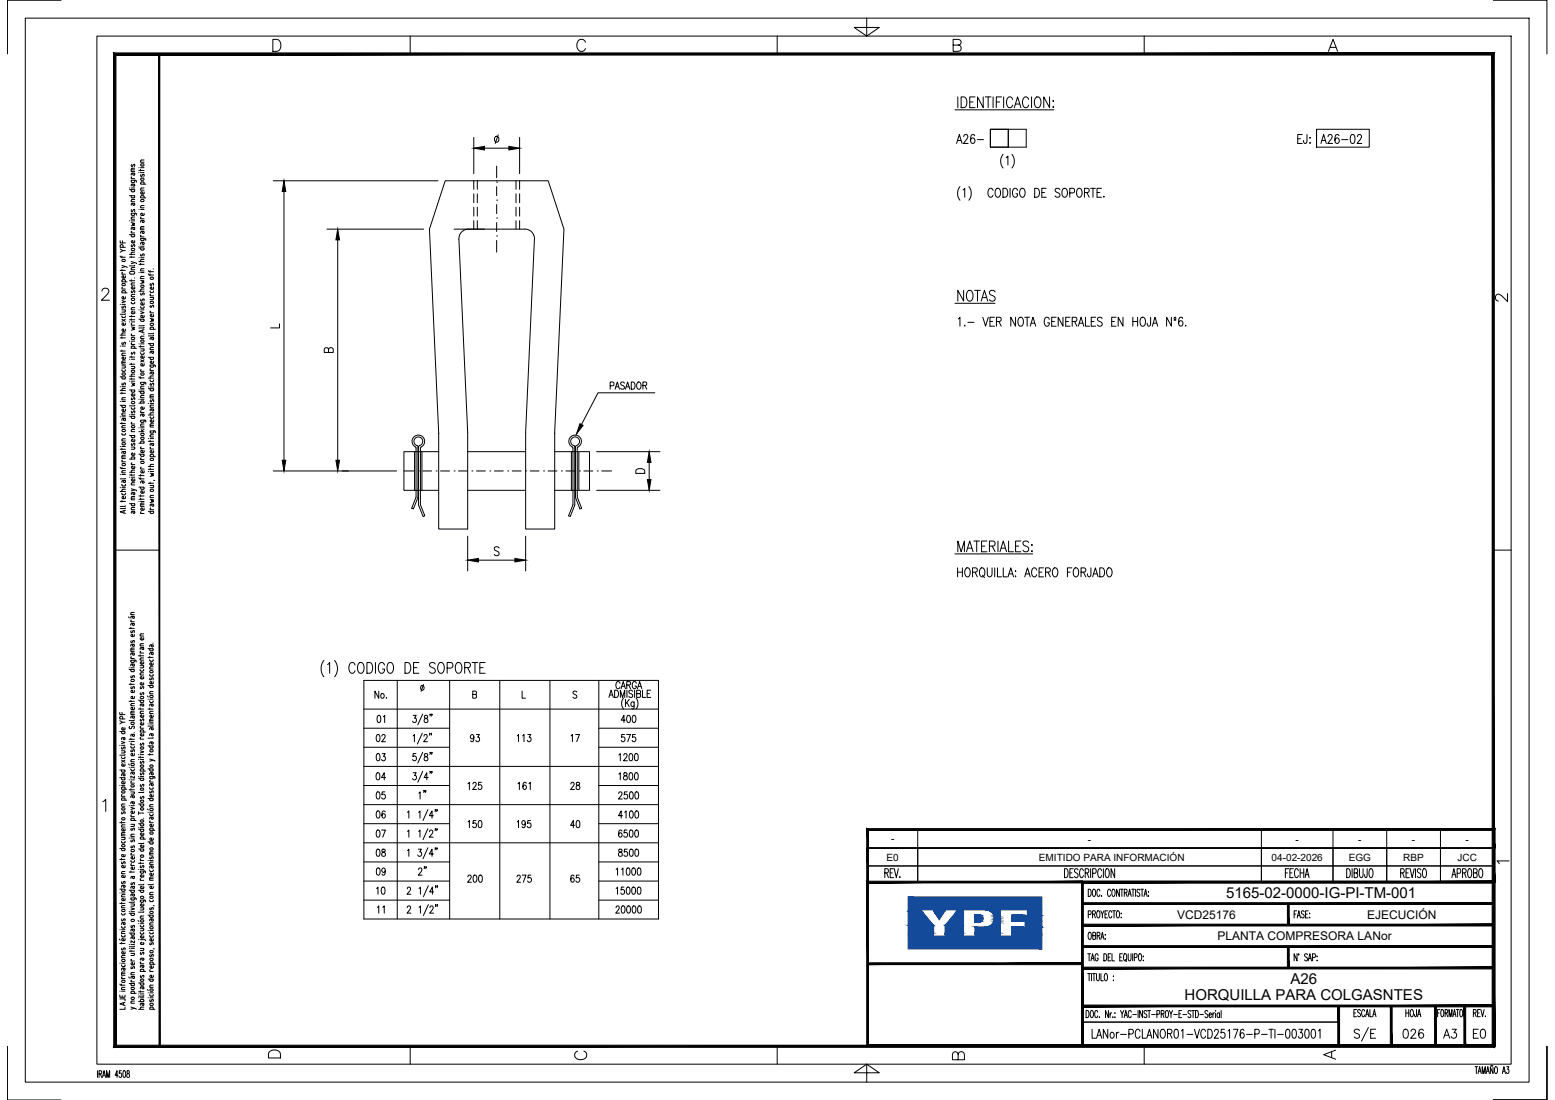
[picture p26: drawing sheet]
<svg xmlns="http://www.w3.org/2000/svg" width="420mm" height="297mm" viewBox="0 0 420 297" stroke-linecap="round" stroke-linejoin="round" font-family="sans-serif">
<defs><g id="words">
<g font-size="4.1">
<text x="331.3" y="242.6">5165-02-0000-IG-PI-TM-001</text>
<text x="348.7" y="265.8">A26</text>
<text x="320.1" y="270.2">HORQUILLA PARA COLGASNTES</text>
</g>
<g font-size="3.2">
<text x="318" y="248.1">VCD25176</text>
<text x="369.4" y="248.1">EJECUCIÓN</text>
<text x="329" y="253.9">PLANTA COMPRESORA LANor</text>
</g>
<g font-size="2.7">
<text x="240.7" y="227.5">-</text>
<text x="293.9" y="227.5">-</text>
<text x="350.1" y="227.5">-</text>
<text x="367" y="227.5">-</text>
<text x="381.5" y="227.5">-</text>
<text x="396" y="227.5">-</text>
<text x="239.5" y="232.4">E0</text>
<text x="280.7" y="232.4">EMITIDO PARA INFORMACIÓN</text>
<text x="343.6" y="232.4">04-02-2026</text>
<text x="364.4" y="232.4">EGG</text>
<text x="379.2" y="232.4">RBP</text>
<text x="393.8" y="232.4">JCC</text>
</g>
</g></defs>
<!-- layer: AESA-Textos-02 -->
<g fill="none" stroke="#000" stroke-width=".27">
<path d="M258.5 38.7l.7-2.4 .7 2.4M258.7 37.9h1M260.4 36.9l.4-.6 .5 .1 .2 .4-.3 .8-.9 1.1h1.3M263.4 36.7a.54 .54 0 0 0-.9-.3l-.2 .4a1.56 1.56 0 0 0 .5 1.9 .71 .71 0 0 0 .6-.8 .71 .71 0 0 0-.9-.5l-.3 .5M264.1 37.7h1.6M350.6 37.5h.8M351.9 36.3h-1.3v2.4h1.3M353.1 36.3v1.9l-.1 .4h-.6l-.2-.7M353.9 37.2h.2zM354 38.5v.2zM356.9 38.7l.8-2.4 .7 2.4M357.2 37.9h.9"/>
<path d="M358.8 36.9l.4-.6 .6 .1 .1 .4-.2 .8-.9 1.1h1.2M361.8 36.7a.52 .52 0 0 0-.8-.3l-.2 .4a1.56 1.56 0 0 0 .4 1.9 .71 .71 0 0 0 .7-.8 .71 .71 0 0 0-.9-.5l-.3 .5M362.5 37.7h1.7M365.1 36.4l.5-.1a1.58 1.58 0 0 1 0 2.4h-.2a1.8 1.8 0 0 1-.3-2.3zM366.8 36.9l.1-.5 .6-.1 .4 .7-1.2 1.7h1.3M259.4 50.4a2.95 2.95 0 0 0 0 3.7M260.2 51.3l.5-.5v2.5M261.8 50.4a2.95 2.95 0 0 1 0 3.7M268.3 51.4a.65 .65 0 0 0-1-.4 1.61 1.61 0 0 0 .2 2.3 .71 .71 0 0 0 .8-.6M269.2 51l.2-.2a1.3 1.3 0 0 1 1 1 1.3 1.3 0 0 1-.4 1.3l-.2 .2a1.32 1.32 0 0 1-1-1 1.32 1.32 0 0 1 .4-1.3zM271 50.8a1.28 1.28 0 0 1 1.3 .9 1.28 1.28 0 0 1-.4 1.4l-.9 .2zM271 41.7a2.91 2.91 0 0 0 0 3.7"/>
<path d="M271.9 42.6l.4-.5v2.4M272.9 50.8v2.5M273.4 41.7a2.99 2.99 0 0 1 0 3.7M275 51.4a.71 .71 0 0 0-.9-.5 .71 .71 0 0 0-.5 .9v.5a.72 .72 0 0 0 .7 1 .72 .72 0 0 0 .7-1h-.5M275.9 51l.2-.2a1.3 1.3 0 0 1 1 1 1.3 1.3 0 0 1-.5 1.3l-.2 .2a1.32 1.32 0 0 1-1-1 1.32 1.32 0 0 1 .5-1.3zM279.6 50.8a1.28 1.28 0 0 1 1.3 .9 1.28 1.28 0 0 1-.4 1.4l-.9 .2zM281.5 52h.7M282.7 50.8h-1.2v2.5h1.2M286.4 51.2a.65 .65 0 0 0-.8-.4 .65 .65 0 0 0-.4 .9l1 .5a.66 .66 0 0 1-.1 1 .66 .66 0 0 1-1-.3M287.3 51l.2-.2a1.3 1.3 0 0 1 1 1 1.3 1.3 0 0 1-.5 1.3l-.2 .2a1.32 1.32 0 0 1-1-1 1.32 1.32 0 0 1 .5-1.3zM289.1 52.1l1.1-.1 .1-.3v-.6l-.4-.3h-.8v2.5M291.3 51l.1-.2a1.3 1.3 0 0 1 1 1 1.3 1.3 0 0 1-.4 1.3l-.2 .2a1.3 1.3 0 0 1-1-1 1.3 1.3 0 0 1 .5-1.3z"/>
<path d="M293 52l1.1-.1 .2-.4-.1-.4-.4-.3h-.8v2.5M293.7 52l.6 1.3M294.7 50.8h1.3M295.3 50.8v2.5M296.4 52h.8M297.6 50.8h-1.2v2.5h1.2M298.3 53v.3zM258.9 86.1l.5-.4v2.4M260.7 87.8v.3zM261.5 87h1.7M265.6 85.7l.7 2.4 .7-2.4M267.5 86.8h.7"/>
<path d="M268.7 85.7h-1.2v2.4h1.2M269.2 86.8l1.1-.1 .2-.3-.2-.6-1.1-.1v2.4M269.9 86.8l.6 1.3M274.4 85.7v2.4l-1.3-2.4v2.4M275.4 85.8l.2-.1a1.32 1.32 0 0 1 1 .9 1.32 1.32 0 0 1-.4 1.4l-.2 .1a1.32 1.32 0 0 1-1-1 1.32 1.32 0 0 1 .4-1.3zM276.9 85.7h1.3M277.5 85.7v2.4M278.4 88.1l.7-2.4 .7 2.4M278.6 87.3h1M283.5 86.2a.71 .71 0 0 0-.9-.5 .71 .71 0 0 0-.4 .9v.6a.72 .72 0 0 0 .6 .9 .72 .72 0 0 0 .7-.9h-.4M284.2 86.8h.7M285.4 85.7h-1.2v2.4h1.2"/>
<path d="M287.2 85.7v2.4l-1.3-2.4v2.4M288 86.8h.7M289.1 85.7h-1.1v2.4h1.1M289.7 86.8l1.1-.1 .2-.3-.2-.6-1.1-.1v2.4M290.3 86.8l.7 1.3M291.4 88.1l.7-2.4 .7 2.4M291.6 87.3h.9M293.3 85.7v2.4h1.1M294.9 86.8h.7M296.1 85.7h-1.2v2.4h1.2M297.8 86a.68 .68 0 0 0-.7-.4 .68 .68 0 0 0-.6 .6l.2 .4 .9 .4 .2 .7a.76 .76 0 0 1-1.3 0M300.4 86.8h.7"/>
<path d="M301.6 85.7h-1.2v2.4h1.2M303.4 85.7v2.4l-1.3-2.4v2.4M306.1 86.8h1.3M306.1 85.7v2.4M307.4 85.7v2.4M308.4 85.8l.2-.1a1.32 1.32 0 0 1 1 .9 1.32 1.32 0 0 1-.5 1.4l-.2 .1a1.32 1.32 0 0 1-1-1 1.32 1.32 0 0 1 .5-1.3zM310.9 85.7v1.8l-.2 .5h-.5l-.2-.7M311.4 88.1l.7-2.4 .7 2.4M311.6 87.3h.9M316.5 85.7v2.4l-1.3-2.4v2.4M317.2 86.5h.5M317.3 85.8l.1-.1a.32 .32 0 0 1 .3 .3 .32 .32 0 0 1-.4 .3z"/>
<path d="M319.6 86a.52 .52 0 0 0-.9-.2l-.2 .3a1.6 1.6 0 0 0 .5 2 .71 .71 0 0 0 .6-.9 .71 .71 0 0 0-.9-.5l-.2 .6M320.4 87.8v.3zM258.7 153.3v2.5M258.7 154.5h1.3M260 153.3v2.5M261 153.5l.2-.2a1.32 1.32 0 0 1 1 1 1.32 1.32 0 0 1-.4 1.3l-.2 .2a1.33 1.33 0 0 1-1-1 1.33 1.33 0 0 1 .4-1.3zM262.8 154.5l1.1-.1 .2-.4-.2-.5-1.1-.2v2.5M263.4 154.5l.7 1.3M265 153.5l.2-.2a1.33 1.33 0 0 1 1 1 1.33 1.33 0 0 1-.5 1.3l-.1 .2a1.33 1.33 0 0 1-1-1 1.33 1.33 0 0 1 .4-1.3zM265.5 155.3l.5 .7M266.8 153.3v1.8a.65 .65 0 0 0 .6 .7 .65 .65 0 0 0 .7-.7v-1.8M268.8 153.3v2.5"/>
<path d="M269.5 153.3v2.5h1.1M271.1 153.3v2.5h1.1M272.4 155.8l.7-2.5 .8 2.5M272.6 155h1M274.4 154.1v.3zM274.4 155.5v.3zM276.9 155.8l.7-2.5 .8 2.5M277.2 155h.9M280.1 153.9a.71 .71 0 0 0-.9-.6 .71 .71 0 0 0-.5 1v.5a.71 .71 0 0 0 .5 1 .71 .71 0 0 0 .9-.6M280.8 154.5h.7M282 153.3h-1.2v2.5h1.2M282.5 154.5l1.1-.1 .2-.4-.1-.4-.4-.3h-.8v2.5"/>
<path d="M283.1 154.5l.7 1.3M284.7 153.5l.2-.2a1.33 1.33 0 0 1 1 1 1.33 1.33 0 0 1-.4 1.3l-.2 .2a1.32 1.32 0 0 1-1-1 1.32 1.32 0 0 1 .4-1.3zM288.4 154.5h.7M289.6 153.3h-1.2v2.5M290.3 153.5l.2-.2a1.33 1.33 0 0 1 1 1 1.33 1.33 0 0 1-.4 1.3l-.2 .2a1.33 1.33 0 0 1-1-1 1.33 1.33 0 0 1 .4-1.3zM292.1 154.5l1.1-.1 .2-.4-.2-.5-1.1-.2v2.5M292.7 154.5l.7 1.3M294.8 153.3l-.1 2.2-.3 .3-.4-.2-.2-.6M295.2 155.8l.8-2.5 .7 2.5M295.5 155h.9M297.2 153.3a1.3 1.3 0 0 1 1.3 .8 1.3 1.3 0 0 1-.4 1.5l-.9 .2zM299.4 153.5l.2-.2a1.33 1.33 0 0 1 .9 1 1.33 1.33 0 0 1-.4 1.3l-.2 .2a1.33 1.33 0 0 1-1-1 1.33 1.33 0 0 1 .5-1.3z"/>
<path d="M101.9 198.4l.2-.1a1.09 1.09 0 0 1 .6 1 1.09 1.09 0 0 1-.6 1l-.4-.4-.1-.5zM102.1 193.3l.3-.1a1.28 1.28 0 0 1 0 1.9h-.1a1.48 1.48 0 0 1-.2-1.8zM102.3 186.6v2l-1-2v2M103.2 198.8l.3-.5h.3l.3 .4-.2 .7-.8 .9h1M103.6 193.6l.3-.4v1.9M104.3 188.5h.2zM111.6 198.7l.4-.4v2M111.6 193.2h.9l-.5 .7a.58 .58 0 0 1 .5 .9 .58 .58 0 0 1-1-.1M114.1 198l-1.3 2.9M114.2 192.8l-1.3 3M114.4 184.8l-.6 1.9M114.6 198.8l.3-.5h.2l.3 .4-.2 .7-.7 .9h1"/>
<path d="M114.7 193.3v.5a.71 .71 0 0 1 .8 .5 .71 .71 0 0 1-.2 .8 .62 .62 0 0 1-.7-.6 .62 .62 0 0 1 .7-.6l.2-.3v-.3zM116.2 198.1l-.2 .4M116.3 192.9h-.2h.2l-.2 .5M116.6 198.1h-.1h.1l-.1 .4M116.7 192.9h-.1h.1l-.1 .5M127.7 187.5l.9-.1 .2-.2-.2-.5-.9-.1v1.9l1-.1v-.7l-.3-.2M128 199l-.2 .4a.52 .52 0 0 1-.6-.2 .52 .52 0 0 1 .1-.6 .52 .52 0 0 1 .7 0v.4a.93 .93 0 0 1-.5 1.3l-.3-.3M128.7 198.3h.8l-.4 .8a.57 .57 0 0 1 .5 .8 .57 .57 0 0 1-1 0M139.7 198.7l.4-.4v2M141.1 186.6v1.9h.9M141.2 198.7l.4-.4v2M142.6 198.3h.8l-.4 .8a.57 .57 0 0 1 .5 .8 .57 .57 0 0 1-1 0"/>
<path d="M154.3 198.7l.4-.4v2M155.5 198.3h1.1l-.8 2M155.9 186.9l-.4-.3-.7 .3 .2 .5 .7 .3 .2 .3v.3l-.4 .2-.7-.2M164.5 188.3l.6-1.9 .6 1.9M164.8 187.7h.7M166.1 186.4a.98 .98 0 0 1 1 1 .98 .98 0 0 1-1 .9zM167.5 184.5a.57 .57 0 0 0-.7-.4 .57 .57 0 0 0-.4 .7v.5a.57 .57 0 0 0 .4 .7 .57 .57 0 0 0 .7-.5M167.6 188.3v-1.9l.6 1.9 .6-1.9v1.9M167.8 186l.6-1.9 .6 1.9M168 185.3h.8M168.5 188.5a2.36 2.36 0 0 0 0 2.9M168.7 198.3h-.7l-.1 .9a.6 .6 0 0 1 .8 0 .6 .6 0 0 1 0 .8 .6 .6 0 0 1-.8 .1v-.2"/>
<path d="M169 194.5h-1.1l.7-1.3v1.9M169 188.9v1.9M169.3 198.3h1l-.7 2M169.4 185l.8-.1 .2-.3-.2-.5h-.8v1.9M169.4 189.7l.6 1.1M169.4 186.4v1.9M169.5 193.3l.4-.1a1.28 1.28 0 0 1 0 1.9l-.5-.4-.1-.7zM169.9 185l.5 1M170 188.9l-1 1.2M170.9 186.7a.54 .54 0 0 0-.5-.3 .54 .54 0 0 0-.5 .4l1 1v.3l-.3 .2-.7-.2M171 193.3l.2-.1a1.09 1.09 0 0 1 .6 .9 1.09 1.09 0 0 1-.6 1l-.3-.4-.1-.4zM171.3 189.5v1.8l-.6 .1"/>
<path d="M171.3 189.8l-.1-.2a.58 .58 0 0 0-.8 .5 .58 .58 0 0 0 .8 .6l.1-.2M171.5 186.4v1.9M171.7 198.3h-.8v.9a.59 .59 0 0 1 .8 0 .59 .59 0 0 1 0 .8 .59 .59 0 0 1-.8 .1l-.1-.2M171.9 188.5a2.36 2.36 0 0 1 0 2.9M171.9 184.5a.57 .57 0 0 0-.7-.4 .57 .57 0 0 0-.4 .7v.5a.57 .57 0 0 0 .6 .7 .57 .57 0 0 0 .5-.7h-.3M172 187.3l.9-.1 .1-.6-1-.2v1.9l1-.2 .1-.4-.4-.4M172.2 186l.6-1.9 .6 1.9M172.5 185.3h.7M173.6 186.4v1.9h.9M174.9 187.3h.6M175.8 186.4h-.9v1.9h.9M101.8 208.8l.4-.1a1.25 1.25 0 0 1 0 1.9h-.2a1.41 1.41 0 0 1-.2-1.8z"/>
<path d="M101.9 203.6l.3-.1a1.25 1.25 0 0 1 0 1.9h-.1a1.41 1.41 0 0 1-.2-1.8zM101.9 213.9l.3-.1a1.25 1.25 0 0 1 0 2h-.1a1.41 1.41 0 0 1-.2-1.9zM101.9 219.1l.2-.1a1.09 1.09 0 0 1 .6 .9 1.09 1.09 0 0 1-.6 1l-.2-.1-.3-.7zM103.3 203.5h.8l-.5 .7a.57 .57 0 0 1 .5 .9 .57 .57 0 0 1-1 0M104 213.8h-.7l-.1 .9a.57 .57 0 0 1 .8 0 .57 .57 0 0 1-.1 .8 .57 .57 0 0 1-.8-.1M104.1 219.3l-.3-.3a1.11 1.11 0 0 0-.1 1.9 .55 .55 0 0 0 .5-.8 .55 .55 0 0 0-.9-.1l-.1 .3M104.2 210h-1.1l.7-1.3v1.9M110.1 219.4l.4-.4v1.9M111.6 208.7h.9l-.5 .7a.57 .57 0 0 1 .5 .9 .57 .57 0 0 1-1-.1M112.4 203.5h-.8v.8a.57 .57 0 0 1 .8 .1 .57 .57 0 0 1-.1 .8 .57 .57 0 0 1-.8-.1M113.1 219.4l.4-.4v1.9M113.2 214.2l.3-.4v2"/>
<path d="M114.2 203.1l-1.3 3M114.2 208.3l-1.3 3M114.6 213.5h-.1h.1l-.1 .5M114.7 203.6v.5a.71 .71 0 0 1 .8 .5 .71 .71 0 0 1-.2 .8 .61 .61 0 0 1-.8-.6 .61 .61 0 0 1 .8-.6l.2-.4a.52 .52 0 0 0-.8-.2zM115.1 213.5h-.2h.2l-.2 .5M115.6 218.6l-1.3 3M115.7 210h-1.1l.7-1.3v1.9M116.3 203.2h-.2h.2l-.2 .5M116.3 208.4h-.2h.2l-.2 .4M116.7 203.2h-.1h.1l-.1 .5M116.7 208.4h-.1h.1l-.1 .4M117.7 218.7h-.2h.2l-.2 .5"/>
<path d="M118.1 218.7h-.1h.1l-.1 .5M126.4 211.6l.4-.3v1.9M127.8 211.7l.3-.4h.4l.2 .3-.2 .7-.8 .9h1M130.1 211.3h-.8v.8a.59 .59 0 0 1 .8 0 .59 .59 0 0 1 0 .8 .59 .59 0 0 1-.8 .1l-.1-.2M140 211.6l.3-.3v1.9M142.2 211.5l-.5-.2a1.16 1.16 0 0 0 .1 1.9 .56 .56 0 0 0 .5-.8 .56 .56 0 0 0-.9-.1l-.1 .2M142.9 211.6l.4-.3v1.9M154.2 211.7l.3-.4h.5l.1 .3-.2 .7-.7 .9h1M155.8 211.3v.6a.71 .71 0 0 1 .8 .4 .71 .71 0 0 1-.3 .9 .62 .62 0 0 1-.7-.6 .62 .62 0 0 1 .8-.6l.2-.5a.54 .54 0 0 0-.8-.2zM167.2 214.3l.3-.5 .4 .1 .2 .3-.2 .6-.8 1h1M167.2 203.9l.4-.4v1.9M167.2 209l.4-.3v1.9"/>
<path d="M168.6 204l.2-.5 .5 .1 .1 .3-.2 .6-.7 .9h1M168.6 208.8v.5a.71 .71 0 0 1 .8 .4 .71 .71 0 0 1-.3 .9 .61 .61 0 0 1-.7-.6 .61 .61 0 0 1 .8-.6l.2-.5a.54 .54 0 0 0-.8-.1zM168.8 219.4l.4-.4v1.9M169.5 213.8h-.8v.9a.57 .57 0 0 1 .8 0 .57 .57 0 0 1-.1 .8 .57 .57 0 0 1-.8-.1M170.2 203.6l.3-.1a1.25 1.25 0 0 1 0 1.9h-.1a1.44 1.44 0 0 1-.2-1.8zM170.2 208.8l.3-.1a1.25 1.25 0 0 1 0 1.9h-.1a1.44 1.44 0 0 1-.2-1.8zM170.3 213.9l.3-.1a1.25 1.25 0 0 1 0 2h-.1a1.41 1.41 0 0 1-.2-1.9zM170.3 219.1l.3-.1a1.27 1.27 0 0 1 0 1.9l-.5-.4v-.7zM171.6 203.6l.4-.1a1.29 1.29 0 0 1 0 1.9h-.1a1.44 1.44 0 0 1-.3-1.8zM171.6 208.8l.4-.1a1.29 1.29 0 0 1 0 1.9h-.1a1.44 1.44 0 0 1-.3-1.8zM171.7 213.9l.4-.1a1.25 1.25 0 0 1 0 2h-.1a1.44 1.44 0 0 1-.3-1.9zM171.7 219.1l.3-.1a1.09 1.09 0 0 1 .6 .9 1.09 1.09 0 0 1-.6 1 1.44 1.44 0 0 1-.3-1.8z"/>
<path d="M101.7 239.9l.4-.3v1.9M101.9 224.2l.3-.1a1.25 1.25 0 0 1 0 2h-.1a1.41 1.41 0 0 1-.2-1.9zM101.9 229.4l.3-.1a1.25 1.25 0 0 1 0 1.9h-.1a1.41 1.41 0 0 1-.2-1.8zM101.9 234.5l.4-.1a1.16 1.16 0 0 1-.2 1.9 1.48 1.48 0 0 1-.2-1.8zM103.1 224.1h1l-.7 2M103.2 239.6h.4a1.25 1.25 0 0 1 0 1.9h-.2a1.41 1.41 0 0 1-.2-1.9zM103.3 229.4v.5a.71 .71 0 0 1 .8 .5 .71 .71 0 0 1-.3 .8 .61 .61 0 0 1-.7-.6 .61 .61 0 0 1 .8-.6l.2-.4a.52 .52 0 0 0-.8-.2zM104.1 235l-.2 .5a.52 .52 0 0 1-.7-.2 .52 .52 0 0 1 .1-.7 .52 .52 0 0 1 .7 .1l.1 .3a.96 .96 0 0 1-.6 1.3l-.3-.3M110.1 224.5l.4-.4v2M110.1 229.7l.4-.4v1.9M113 229.3h.9l-.5 .7a.57 .57 0 0 1 .5 .9 .57 .57 0 0 1-1 0M113.1 224.5l.4-.4v2"/>
<path d="M113.1 234.9l.3-.5 .5 .1 .1 .3-.2 .6-.8 .9h1.1M113.2 239.9l.4-.3v1.9M114.7 234.1h-.1h.1l-.1 .5M115.2 234.1h-.2h.2l-.2 .5M115.6 223.8l-1.3 2.9M115.6 228.9l-1.3 3M115.7 239.2l-1.3 2.9M116.1 224.6l.3-.5 .4 .1 .1 .3-.2 .7-.7 .9h1M117.1 220.3h-1.1l.7-1.3v1.9M117.1 230.6h-1.1l.7-1.3v1.9M117.7 223.9h-.2h.2l-.2 .4M117.7 229h-.2h.2l-.2 .5"/>
<path d="M117.8 239.3h-.2h.2l-.2 .4M118.1 223.9h-.1h.1l-.1 .4M118.1 229h-.1h.1l-.1 .5M118.2 239.3h-.1h.1l-.1 .4M126.4 236.8l.3-.5 .5 .1 .1 .3-.2 .6-.8 .9h1.1M126.4 221.9l.4-.3v1.9M128 236.4l.4-.1a1.25 1.25 0 0 1 0 1.9h-.1a1.44 1.44 0 0 1-.3-1.8zM128.6 221.6h-.7l-.1 .8a.57 .57 0 0 1 .8 0 .57 .57 0 0 1-.1 .9 .57 .57 0 0 1-.8-.2M129.4 221.7l.4-.1a1.25 1.25 0 0 1 0 1.9h-.2a1.41 1.41 0 0 1-.2-1.8zM129.5 236.4l.4-.1a1.25 1.25 0 0 1 0 1.9h-.2a1.48 1.48 0 0 1-.2-1.8zM139.7 236.8l.3-.5 .4 .1 .2 .3-.2 .6-.8 .9h1.1M139.7 221.9l.4-.3v1.9"/>
<path d="M141.1 236.3h1l-.7 1.9M141.9 222.2l-.2 .5a.52 .52 0 0 1-.6-.2 .52 .52 0 0 1 .1-.7 .52 .52 0 0 1 .7 .1v.3a.9 .9 0 0 1-.5 1.3l-.3-.3M143.3 221.6h-.7l-.1 .8a.57 .57 0 0 1 .9 0 .57 .57 0 0 1-.1 .9 .57 .57 0 0 1-.8-.2M143.5 236.3h-.8l-.1 .8a.58 .58 0 0 1 .9 .1 .58 .58 0 0 1-.1 .8 .58 .58 0 0 1-.8-.1M155.1 236.6l-.4-.3a1.14 1.14 0 0 0 0 1.9 .57 .57 0 0 0 .5-.7 .57 .57 0 0 0-.8-.4l-.2 .5M155.3 222.9h-1.1l.7-1.3v1.9M155.9 221.7l.3-.1a1.25 1.25 0 0 1 0 1.9h-.1a1.48 1.48 0 0 1-.2-1.8zM156.5 236.3h-.7l-.1 .8a.58 .58 0 0 1 .8 .1 .58 .58 0 0 1 0 .8 .58 .58 0 0 1-.9-.1M166.5 234.8l.4-.4v1.9M166.5 239.9l.4-.3v1.9M167.3 229.4v.5a.71 .71 0 0 1 .8 .5 .71 .71 0 0 1-.3 .8 .61 .61 0 0 1-.7-.6 .61 .61 0 0 1 .8-.6l.2-.4a.52 .52 0 0 0-.8-.2zM168 234.8l.3-.4v1.9"/>
<path d="M168 224.4l-.4-.3a1.14 1.14 0 0 0 .1 2 .55 .55 0 0 0 .4-.8 .55 .55 0 0 0-.9-.1v.2M168.2 220.3h-1.1l.8-1.3v1.9M168.6 239.6h-.7l-.1 .8a.57 .57 0 0 1 .8 0 .57 .57 0 0 1 0 .8 .57 .57 0 0 1-.9-.1M169.4 224.1h-.7l-.1 .9a.58 .58 0 0 1 .9 0 .58 .58 0 0 1-.1 .8 .58 .58 0 0 1-.8-.1M169.4 234.5h.6l.2 .3v1.2l-.4 .3-.5-.3-.1-.8zM169.4 239.6h.4a1.25 1.25 0 0 1 0 1.9h-.1a1.41 1.41 0 0 1-.3-1.9zM169.5 229.3h-.8v.8a.57 .57 0 0 1 .8 .1 .57 .57 0 0 1-.1 .8 .57 .57 0 0 1-.8-.1M170.2 224.2l.4-.1a1.25 1.25 0 0 1 0 2h-.1a1.48 1.48 0 0 1-.3-1.9zM170.3 229.4l.3-.1a1.25 1.25 0 0 1 0 1.9h-.1a1.41 1.41 0 0 1-.2-1.8zM170.9 234.5l.4-.1a1.16 1.16 0 0 1-.2 1.9 1.48 1.48 0 0 1-.2-1.8zM170.9 239.6h.4a1.25 1.25 0 0 1 0 1.9h-.2a1.44 1.44 0 0 1-.2-1.9zM171.7 224.2l.4-.1a1.25 1.25 0 0 1 0 2h-.2a1.41 1.41 0 0 1-.2-1.9z"/>
<path d="M171.7 229.4l.4-.1a1.25 1.25 0 0 1 0 1.9h-.1a1.44 1.44 0 0 1-.3-1.8zM172.4 234.5l.3-.1a1.27 1.27 0 0 1 0 1.9h-.1a1.51 1.51 0 0 1-.2-1.8zM172.4 239.6h.3a1.25 1.25 0 0 1 0 1.9h-.1a1.48 1.48 0 0 1-.2-1.9zM102 245l.3-.4v2M103.4 245l.4-.4v2M110 240l.3-.4h.5l.1 .3-.2 .7-.7 .9h1M110 245.1l.3-.5 .5 .1 .1 .3-.2 .6-.7 1h1M113.2 245l.4-.4v2M115.7 244.3l-1.3 2.9M116.2 245.1l.3-.5 .4 .1 .2 .3-.3 .6-.7 1h1M117.2 240.8h-1.1l.7-1.2v1.9M117.8 244.4h-.2h.2l-.2 .4"/>
<path d="M118.2 244.4h-.1h.1l-.1 .4M166.5 245.1v-.3a.46 .46 0 0 1 .7-.1 .46 .46 0 0 1 .1 .7l-.9 1.2h1M168.1 244.7l.3-.1a1.16 1.16 0 0 1-.1 2 1.48 1.48 0 0 1-.2-1.9zM169.5 244.7l.4-.1a1.27 1.27 0 0 1 0 2l-.5-.4-.1-.7zM171 244.7l.4-.1a1.16 1.16 0 0 1-.2 2l-.3-.4-.1-.5zM172.5 244.7l.4-.1a1.31 1.31 0 0 1 0 2h-.2a1.48 1.48 0 0 1-.2-1.9z"/>
<circle cx="103.3" cy="187.9" r=".59"/>
<circle cx="114.1" cy="185.7" r=".59"/>
</g>
<!-- layer: AESA-Textos-01 -->
<g fill="none" stroke="#000" stroke-width=".27">
<path d="M258 29.7h26.8M258.8 26.2v2.9M259.7 26.2h.8a1.72 1.72 0 0 1 0 2.9h-.8zM262 27.5h.9M263.5 26.2h-1.5v2.9h1.5M265.7 26.2v2.9l-1.6-2.9v2.9M266.2 26.2h1.6M267 26.2v2.9M268.3 26.2v2.9M269.2 27.5h.9M270.6 26.2h-1.4v2.9M271.2 26.2v2.9"/>
<path d="M273.6 26.9a.85 .85 0 0 0-1-.7 .85 .85 0 0 0-.6 1.1v.7a.85 .85 0 0 0 .6 1.1 .85 .85 0 0 0 1-.7M274.1 29.1l.9-2.9 .8 2.9M274.4 28.1h1.1M277.9 26.9a.85 .85 0 0 0-1-.7 .85 .85 0 0 0-.6 1.1v.7a.85 .85 0 0 0 .6 1.1 .85 .85 0 0 0 1-.7M278.7 26.2v2.9M279.9 26.3l.3-.1a1.4 1.4 0 0 1 1 2.2 .86 .86 0 0 1-1.1 .7 .86 .86 0 0 1-.6-1.1l.1-1.1zM283.6 26.2v2.9l-1.6-2.9v2.9M284.6 27.1v.3zM284.6 28.8v.3zM260.4 78.4v2.9l-1.6-2.9v2.9M261.6 78.6l.2-.2a1.39 1.39 0 0 1 1 2.2 .85 .85 0 0 1-1.1 .7 .85 .85 0 0 1-.6-1.1l.1-1.1zM263.4 78.4h1.5"/>
<path d="M264.1 78.4v2.9M268.9 78.8a.77 .77 0 0 0-1-.4 .77 .77 0 0 0-.5 1l.4 .3a1.23 1.23 0 0 1 1.1 .8v.4a.91 .91 0 0 1-1.6 0M258 81.9h10.9M265.1 81.3l.9-2.9 .9 2.9M265.5 80.4h1.1M258 149.6h21M258.8 149v-2.9l.9 2.9 .9-2.9v2.9M261.1 149l.9-2.9 .9 2.9M261.5 148h1.1M263.1 146.1h1.6M263.9 146.1v2.9M265.2 147.5h.9"/>
<path d="M266.7 146.1h-1.5v2.9h1.5M267.3 147.5h1a.7 .7 0 0 0 .6-.7 .7 .7 0 0 0-.6-.7h-1v2.9M268.1 147.5l.8 1.5M269.6 146.1v2.9M270.2 149l.9-2.9 .9 2.9M270.5 148h1.1M272.5 146.1v2.9h1.4M274.4 147.5h.9M275.8 146.1h-1.4v2.9h1.4M277.9 146.5a.77 .77 0 0 0-.9-.4 .77 .77 0 0 0-.5 1l1 .5a.74 .74 0 0 1 .4 .7 .74 .74 0 0 1-.5 .7h-.5l-.5-.4M278.8 147.1v.2zM278.8 148.7v.3z"/>
<path d="M87.5 178.3a3.6 3.6 0 0 0 0 4.5M88.5 179.5l.6-.6v2.9M90.4 178.3a3.5 3.5 0 0 1 0 4.5M95.9 179.6a.85 .85 0 0 0-1-.7 .85 .85 0 0 0-.6 1.1l.1 1.1a.77 .77 0 0 0 .8 .7 .77 .77 0 0 0 .7-.7M97 179l.3-.1a1.25 1.25 0 0 1 1.1 1.8l-.1 .4a.77 .77 0 0 1-.8 .7 .77 .77 0 0 1-.8-.7l-.1-1.1zM99.1 178.9h.8a1.69 1.69 0 0 1 0 2.9h-.8zM101.5 178.9v2.9M103.9 179.6a.85 .85 0 0 0-1.1-.7 .85 .85 0 0 0-.6 1.1l.1 1.1a.81 .81 0 0 0 1.1 .7 .81 .81 0 0 0 .5-1.1h-.6M105 179l.2-.1a1.25 1.25 0 0 1 1.1 1.8l-.1 .4a.77 .77 0 0 1-.8 .7 .77 .77 0 0 1-.7-.7l-.1-1.1zM109.4 178.9h.8a1.69 1.69 0 0 1 0 2.9h-.8zM113.2 178.9h-1.5v2.9h1.5M117.6 179.3a.77 .77 0 0 0-1-.4 .77 .77 0 0 0-.4 1l1 .5a.74 .74 0 0 1 .4 .7 .74 .74 0 0 1-.5 .7h-.5l-.5-.4"/>
<path d="M118.7 179l.2-.1a1.25 1.25 0 0 1 1.1 1.8l-.1 .4a.77 .77 0 0 1-.7 .7 .77 .77 0 0 1-.8-.7l-.1-1.1zM123.5 179l.2-.1a1.36 1.36 0 0 1 1 2.2 .77 .77 0 0 1-.8 .7 .77 .77 0 0 1-.8-.7l-.1-1.1zM127.6 178.9h1.5M128.3 178.9v2.9M131.1 178.9h-1.5v2.9h1.5M111.7 180.3h.9M120.8 180.4h1a.78 .78 0 0 0 .6-.7 .78 .78 0 0 0-.6-.8h-1v2.9M125.6 180.3h1a.7 .7 0 0 0 .5-.7 .7 .7 0 0 0-.5-.7h-1v2.9M126.3 180.3l.8 1.5M129.6 180.3h.9"/>
</g>
<!-- layer: AESA-Simbologia -->
<g fill="none" stroke="#000" stroke-width=".27">
<path d="M267.6 34.9h9.7v4.8h-9.7zM267.6 34.9v4.8v-4.8h4.8v4.8h-4.8M355.7 34.9v4.8v-4.8h14.3v4.8h-14.3M98.3 183.7h79.6v64.5h-79.6zM98.3 191.5h79.6M98.3 196.6h23.2M107.3 183.7v64.5M121.5 183.7v64.5M135 183.7v64.5M148.6 183.7v64.5M161.8 183.7v64.5M161.8 196.6h16.1"/>
<path d="M98.3 201.8h23.2M98.3 207h79.6M98.3 212.1h23.2M98.3 217.3h79.6M161.8 201.8h16.1M161.8 212.1h16.1M98.3 222.4h23.2M98.3 227.6h79.6M98.3 232.8h23.2M98.3 237.9h23.2M161.8 222.4h16.1M161.8 232.8h16.1"/>
<path d="M161.8 237.9h16.1M98.3 243.1h23.2M161.8 243.1h16.1"/>
</g>
<!-- layer: AESA-Cotas -->
<g fill="none" stroke="#000" stroke-width=".27">
<path d="M128 37.1v9.8M133.9 36.9a.72 .72 0 0 1 .9 .7 .72 .72 0 0 1-.9 .7l-.3-.6zM134.6 36.4l-.8 2.3M140.4 37.1v9.8M73.8 48.8h44.5M76.7 51.7v72.6M130.9 40h6.6M88.3 61.9h26.2M91.2 64.8v59.5M75.5 87.4v1.1h-2.4M88.8 94.3l.4-.4 .6 .1 .2 .3v.9h-2.4l.1-1.1 .4-.2 .5 .2 .2 1.1M164.9 104.2l.9-.1v-.8l-.9-.1v1.9"/>
<path d="M166.2 105.1l.6-1.9 .6 1.9M166.4 104.4h.8M168.7 103.4a.52 .52 0 0 0-.6-.3 .52 .52 0 0 0-.4 .7l.9 .5 .1 .5-.4 .3-.6-.3M169 105.1l.6-1.9 .6 1.9M169.2 104.4h.8M170.6 103.2a.98 .98 0 0 1 1 .9 .98 .98 0 0 1-1 1zM172.3 103.3l.2-.1a1 1 0 0 1 .7 .9 1 1 0 0 1-.7 1 1.28 1.28 0 0 1-.2-1.8zM173.7 104.1l.9-.1 .1-.7-1-.1v1.9M174.2 104.1l.6 1M176.9 106.1h-15.3l-4.5 8.5M73.8 127.2h33.4M161.2 122h17.1"/>
<path d="M161.2 132.4h17.1M171.9 126.9a1.53 1.53 0 0 1 2.3 .3v.6h-2.4zM175.4 124.9v4.6M126.4 144.8v9.4M129.3 151.3h9.8M134.9 148a.65 .65 0 0 0-.9-.4 .65 .65 0 0 0-.4 .8l1.1 .6 .2 .7a.76 .76 0 0 1-1.3 0M142 144.8v9.4"/>
</g>
<path d="M128 40l2.9-.5v1zM137.5 39.5l2.9 .5-2.9 .5zM76.7 48.8l.5 2.9h-1zM91.2 61.9l.5 2.9h-.9zM76.2 124.3h1l-.5 2.9zM90.8 124.3h.9l-.5 2.9zM175.4 122l.5 2.9h-1zM174.9 129.5h1l-.5 2.9zM126.4 151.3l2.9-.5v1zM139.1 150.8l2.9 .5-2.9 .5z" fill="#000" stroke="#000" stroke-width=".27"/>
<!-- layer: AESA-Soportes -->
<g fill="none" stroke="#000" stroke-width=".27">
<path d="M128 48.8v2.3M128 52.3v2.4M128 56v2.4M128 59.6v2.3M129 48.8v2.3M129 52.3v2.4M129 56v2.4M129 59.6v2.3M139.4 48.8v2.3M139.4 52.3v2.4M139.4 56v2.4M139.4 59.6v2.3"/>
<path d="M140.4 48.8v2.3M140.4 52.3v2.4M140.4 56v2.4M140.4 59.6v2.3M122.7 61.9h19.1a2.61 2.61 0 0 1 2.6 2.7l-2.4 52.1v26.2h7.9v-26M126.6 61.9a2.61 2.61 0 0 0-2.6 2.7l2.4 52.1v26.2h-7.9v-26M118.5 117.1l-2.5-55.2 4.3-13.1h27.8l4.3 13.1-2.5 55.2M112 122v10.4M112.7 120.4l.2 .3v13.6l-1.2 3.1-.5-.1 1.2-3.1v-13.2M112.7 120.3a1.2 1.2 0 0 1-.6-1.8 1.2 1.2 0 0 1 1.9 0 1.2 1.2 0 0 1-.7 1.8l-.2 .3v15.8l1.2 3.1 .5-.2-1.2-3v-15.5a1.73 1.73 0 0 0 .8-2.6 1.73 1.73 0 0 0-2.8 0 1.73 1.73 0 0 0 .8 2.6v.2M114 122v10.4M118.5 122h-9.4v10.4h9.4"/>
<path d="M126.4 122h15.6M126.4 132.4h15.6M149.9 122h9.4v10.4h-9.4M154.4 122v10.4M155.7 120.3a1.2 1.2 0 0 0 .7-1.8 1.2 1.2 0 0 0-2 0 1.2 1.2 0 0 0 .7 1.8l.2 .4v15.7l-1.2 3.1-.5-.2 1.2-3v-15.5a1.73 1.73 0 0 1-.8-2.6 1.73 1.73 0 0 1 2.8 0 1.73 1.73 0 0 1-.8 2.6v13.4l1.2 3.1-.5 .1-1.2-3.1v-13.6l.2-.3M156.4 122v10.4"/>
</g>
<!-- layer: AESA-Ejes -->
<g fill="none" stroke="#000" stroke-width=".27">
<path d="M134.2 58.9h.1M134.2 54h.1M134.2 49.2h.1M134.2 44.9v3.1M134.2 50.4v2.4M134.2 55.3v2.4M134.2 63.7h.1M134.2 60.1v2.4M134.2 64.9v3.2M109.1 127.2h2.7M113 127.2h.1M114.2 127.2h2.4"/>
<path d="M117.8 127.2h.1M119 127.2h2.5M122.7 127.2h.1M123.9 127.2h2.4M127.5 127.2h.1M128.7 127.2h2.4M132.4 127.2h.1M133.6 127.2h2.4M137.2 127.2h.1M138.4 127.2h2.4M142 127.2h.1M143.2 127.2h2.4"/>
<path d="M146.9 127.2h.1M148.1 127.2h2.4M151.7 127.2h.1M152.9 127.2h2.4M156.5 127.2h.1M157.8 127.2h2.4M161.4 127.2h.1M162.6 127.2h2.6"/>
</g>
<!-- layer: AESA-Soportes -->
<path d="M156.7 114.4l.8 .5-1.7 2.3z" fill="#000" stroke="#000" stroke-width=".27"/>
<!-- layer: 0 -->
<g fill="none" stroke="#000" stroke-width=".27">
<path d="M6.8 4.9h406.4v287.3h-406.4zM16.5 .1h-14.5v14.5M26.2 9.7h382.1v277.7h-382.1zM73.7 10.6h1.1a1.73 1.73 0 0 1 1.1 1.7 1.73 1.73 0 0 1-1.1 1.6h-1.1zM110.8 9.7v4.9M158.2 11.4a1.2 1.2 0 0 0-1.4-.8 1.2 1.2 0 0 0-.9 1.3 1.43 1.43 0 0 0 .3 1.5 1.43 1.43 0 0 0 1.5 .3l.5-.6M210 9.7v4.9M234.2 4.9v4.8l-3.4-2.3h6.8l-3.4 2.3M257.5 12.2h1.4a.8 .8 0 0 0 .8-1l-.3-.4-.5-.2h-1.4v3.3h1.4a.85 .85 0 0 0 .8-.9 .85 .85 0 0 0-.8-.8M309.2 9.7v4.9M358.9 13.9l1.3-3.3 1.2 3.3M359.4 12.8h1.6"/>
<path d="M403.5 .1h14.5v14.5M35 52.8h1.4l-.1 .5-.7 .1-.1-.6M35 51.2h1.4l-.1 .5-.7 .1-.1-.6M35 50.8h.1M35 59.7h.1M35.5 58.9v.3h.9M35.5 50.8h.9M35.5 59.7h.9M35.5 45.9h.9M35.5 56.6l.1 .5 .5-.5h.3l-.1 .5M35.5 44.4v.5h.3M35.6 47.8h-.1v.4h.9"/>
<path d="M35.7 53.9h.7M35.7 58.6h.7M35.7 45.4h.7M35.7 58.6l-.2 .3M35.7 53.9l-.2 .1v.5h.9M35.7 45.4l-.2 .3v.6h.9M35.8 44.9l.5-.5v.6M35.9 47.1l.3 .2 .2-.2M35.9 54.9l.1 .5h.3l.1-.5h-.7l-.2 .1v.4M35.9 49.7l.1 .5h.3l.1-.5h-.7l-.2 .1v.4M35.9 46.8v.3M36.4 57.6l-.1 .5h-.7l-.1-.2v-.3h1.1l.2 .1 .1 .4"/>
<path d="M36.4 48.7l-.1 .5h-.7l-.1-.2v-.3h1.1M36.4 47.1v-.3l-.7-.1-.2 .2v.4M36.6 48.7l.3 .2M36.9 48.9v.3M37.5 46.6h.1M37.5 46h1.4M37.5 45.3h.1M37.5 56.6h.1M38 45.7v.5M38 46.6h.9M38 45.3h.9M38 55.8v.3h.9"/>
<path d="M38 53.1v.3h1.4M38 51v.4h.9M38 49.4v.3h1.4M38 59.8v.2M38 56.6h.9M38 59.8l.3-.3h.6v.4M38 53.1l.1-.2h.7l.1 .5M38 49.4l.1-.2h.7l.1 .5M38 47.5l.1 .1h.3M38 48.2l.6-.1 .3 .3-.1 .2-.5 .1-.3-.2zM38 44.4l.6-.2 .3 .3-.1 .3h-.5l-.3-.1zM38.1 47.1l-.1 .4"/>
<path d="M38.1 58.6h-.1v.5h.9M38.3 57.6h.2v.6M38.3 53.9h.3M38.3 57.6l-.3 .1v.3l.7 .2M38.3 53.9l-.3 .3 .3 .3 .6-.2v-.3l-.3-.1M38.5 59.5v.4M38.5 59.9l.2 .2 .2-.2M38.9 47.2l-.3-.1-.3 .5M38.9 55.5h-.8l-.1 .3M38.9 50.8h-.8l-.1 .2M38.9 43.2h-.8l-.1 .3v.3h.9M38.9 51.8v.4"/>
<path d="M38.9 57.6v.4M38.9 47.2v.5M38.9 58l-.2 .2M38.9 52.2l-.2 .2h-.6l-.1-.3 .1-.3h.4v.6M27.6 78.6l.3-.6 .9-.2a.79 .79 0 0 1 .5 1.3l-1.9 2h2.2M32.5 69.1l.3 .4h1.1M32.5 67.2l.7 .5-.7 .4M32.5 65v.6h1.4M32.5 73h1.4M32.9 71.7l1.4 .4v.2M32.9 69.2v.4M32.9 72.7v.5"/>
<path d="M33 76.7l.6-.2 .3 .4-.2 .2-.5 .1-.2-.2zM33 70.2l.6-.2 .3 .3-.2 .3h-.5l-.2-.1zM33.1 77.6h-.2v.4h1M33.1 73.6h-.2v.4h1M33.1 65v.6M33.2 67.7h.7M33.2 74.5h.2v.6M33.2 66.8l-.1-.7-.6 .1v.6h1.4M33.2 74.5l-.2 .1v.3l.6 .2M33.9 79.1l-.2-.6-.7 .1-.1 .5h1.4M33.9 76.1l-.2-.6-.7 .1-.1 .5h1.4M33.9 74.5v.4"/>
<path d="M33.9 72l-1 .3M33.9 74.8l-.3 .3M35 63.4h1.4l-.1 .4-.7 .1-.1-.5M35 75.8h1.4M35 71.8h1.2M35 69.4h1.4M35 68.7h1.4M35.1 73.5l.9-.2 .4 .4-.2 .3h-.8l-.3-.2zM35.5 72.5v.3h.9M35.5 70.6l1.4 .5v.1M35.5 60.1l.9 .2-.6 .2 .6 .3-.9 .2M35.5 69.1v.5"/>
<path d="M35.5 75.5v.5M35.6 78.5v.6l.5-.6h.3l-.1 .6M35.6 66.1v.5l.5-.6 .3 .1-.1 .5M35.6 62.5h-.1v.4h.9M35.8 67.1h.3M35.8 67l-.3 .3 .3 .4 .6-.2v-.3l-.3-.2M35.9 61.4l.1 .6h.3l.1-.6h-.7l-.2 .1v.5M36.3 75.1h.1M36.4 65v.4l-.2 .2-.6-.1-.1-.4 .4-.1v.6M36.4 79.5h-.8l-.1 .3v.3h.9M36.4 77.4v.4l-.2 .2h-.6l-.1-.4 .4-.2v.6M36.4 76.4h-.8l-.1 .3v.3h.9"/>
<path d="M36.4 72.2l-.8 .1-.1 .2M36.4 68.1h-.8l-.1 .6M36.4 70.9l-.9 .3M36.4 71.6l-.2 .2M37.5 66.9h1.4v.4M37.5 78.6h1.4M37.5 73.6h.1M37.5 71.4h1.4M37.5 70.6h1.4M37.5 69.6h.1M37.5 66.5h.1M38 75.7l.9 .2-.6 .2 .6 .2-.9 .3"/>
<path d="M38 74.9v.3h.9M38 72.8v.4h.9M38 61.4v.6h.9M38 62.7v.3M38 65.7v.3M38 66.9v.4M38 70.3v.3M38 71.1v.4M38 78.3v.3M38 73.6h.9M38 69.6h.9M38 66.5h.9"/>
<path d="M38 61.6h.9M38 67.2l.3 .3M38 65.7l.3-.3 .6 .1v.3M38 62.7l.3-.2h.6v.4M38 79.5l.3 .2 .5-.6 .1 .6M38 68.9l.1 .2 .3-.1M38.1 77.1l.7-.1 .1 .5-.7 .1zM38.1 79.2l-.1 .3M38.1 68.6l-.1 .4M38.1 63.5h-.1v.5h.9M38.3 67.5h.4M38.5 65.5v.5l.4-.2"/>
<path d="M38.5 62.5v.5l.4-.2M38.9 67.2l-.2 .3M38.9 78h-.6l-.3 .3M38.9 74.6h-.6l-.3 .3M38.9 72.6l-.6-.1-.3 .3M38.9 70h-.6l-.3 .3M38.9 64.4v.5l-.2 .1h-.6l-.1-.3M38.9 61.2l-.6-.1-.3 .3M38.9 68.7v.4M38.9 68.7l-.2-.1-.3 .5M39.1 64.4h-1.1v.3M39.1 64.4l.3 .1v.4"/>
<path d="M40.1 74l.3 .3h1.1M40.1 73.1l.3 .3h1.1M40.6 73.1v.4M40.6 74v.4M40.6 78.6v.1M40.6 78.7l.2 .3M40.6 76.9l.2 .2 .6-.6v.6M40.6 76.6v.3M40.7 79.4h-.1v.5h.9M40.9 77.5h.1v.6M40.9 77.5l-.3 .3 .3 .3 .5-.1 .1-.5M41.2 74.9h-.5l-.1 .2 .1 .3h.5"/>
<path d="M41.2 74.8l.3 .3-.3 .3M41.4 72.6h.1M41.5 78.6l-.1 .4h-.6M407.3 79.3v2.1l-1.5-1.5a.99 .99 0 0 0-1.4-.3l-.3 .4v.7l.3 .4 .5 .2M32.5 94.8h1.4M32.5 93.5h.1M32.5 91.2h1.4M32.5 90.5h1.4M32.5 82.2h.1M32.9 99.8l.3 .5 .5-.1 .2-.4M32.9 98.8h1v.3M32.9 97.7v.6h1"/>
<path d="M32.9 85.3l.2 .4 .5 .1 .3-.5M32.9 83.7h1v.3l-.2 .2-.8 .1M32.9 81.2l1 .3-1 .3M32.9 90.9v.5M32.9 94.5v.4M32.9 93.5h1M32.9 97.9h1M32.9 86.2l1 .6M32.9 82.2h1M33 92.5l.1 .5 .5-.6 .2 .1v.5M33 82.7l.1 .5 .5-.6 .2 .1v.5M33.2 97.5h.7"/>
<path d="M33.2 97.4l-.2 .3M33.3 88.9h.1v.6M33.3 88.8l-.3 .2 .1 .4h.5l.3-.2M33.9 95.4h-.8l-.2 .2v.4h1M33.9 89.9h-.8l-.2 .6M33.9 80.1v.4M33.9 87.2v.4M33.9 88.9v.3M33.9 96.4v.4M33.9 86.2l-1 .6M33.9 99.1l-.2 .2-.8 .1M33.9 96.8l-.3 .2h-.5l-.1-.3 .1-.3h.3v.6"/>
<path d="M33.9 87.6l-.3 .2h-.5l-.1-.3 .1-.2 .3-.1v.6M33.9 80.5l-.3 .2h-.5l-.2-.3 .2-.3h.3v.6M33.9 84.7l-.2 .2h-1.2M35 92.1h.1M35 86.9h.1M35 86.3h1.4M35 85.5h1.4M35 98.3h1.4M35 97h.1M35 96.4h1.4M35.5 81.8l.1 .2h.5l.3-.2M35.5 98.9h.9l-.1 .6h-.8"/>
<path d="M35.5 88.3l.9 .2-.6 .2 .6 .2-.9 .3M35.5 81.6v.2M35.5 85.2v.4M35.5 86v.5M35.5 96.1v.5M35.5 98.1v.4M35.5 97h.9M35.5 92.1h.9M35.5 86.9h.9M35.5 91.2l.6-.1 .3 .3-.1 .2-.5 .1-.3-.2zM35.5 80.7l.6-.2 .3 .3-.1 .3h-.5l-.3-.1zM35.6 95.1v.6l.5-.6h.3l-.1 .6"/>
<path d="M35.6 92.6h-.1v.4h.9M35.6 90.2h-.1v.4h.9M35.6 87.4h-.1v.4h.9M35.7 93.5h.4M35.7 93.4l-.2 .2v.5h1.4M36.1 93.4l.3 .2v.5M36.4 84.1v.4l-.2 .2h-.6l-.1-.4 .4-.2v.6M36.4 83.1h-.8l-.1 .2v.4h.9M36.4 81.6v.2M37.5 86.2h1.4l-.1 .6h-.5l-.3-.3M37.5 93.6h1.4M37.5 92.9h.1"/>
<path d="M37.5 83.7h.1M38 94.2h.9v.3M38 91v.4h.9M38 84.1l.9 .3-.9 .3M38 82.8v.2M38 86.2v.3M38 93.3v.5M38 95.2v.2M38 97.2l.9 .6M38 92.9h.9M38 83.7h.9M38.1 92l.5-.2 .3 .3-.1 .3h-.5l-.2-.1z"/>
<path d="M38.1 80.8l-.1 .3M38.2 99.8h-.2v.5h.9M38.3 98.2h.2v.6M38.3 85.2h.2v.6M38.3 98.2l-.2 .1 .1 .4 .5 .1 .2-.2M38.3 85.1l-.2 .2 .1 .4 .5 .1 .2-.3M38.5 89.1v.7M38.9 90.3h.1M38.9 94.5l-.1 .3h-.8M38.9 95.2l-.2 .5-.6-.1-.1-.2M38.9 90.8h-.6l-.3 .2M38.9 89l-1.4 .5 1.4 .4"/>
<path d="M38.9 82.8l-.2 .4h-.6l-.1-.2M38.9 81.8v.3M38.9 85.2v.3M38.9 96.1v.4M38.9 98.2v.4M38.9 97.2l-.9 .6M38.9 80.9v.4M38.9 80.9l-.2-.2-.4 .6-.3-.2M38.9 88.4l-.1 .2h-1.3M38.9 87.8l-.1 .2h-1.3M38.9 96.5l-.2 .2h-.5l-.2-.3 .2-.3h.3v.6M38.9 82.1l-.2 .2h-.5l-.2-.3 .2-.2h.3v.5"/>
<path d="M40.1 96.5h1.4l-.1 .5-.6 .1M40.1 92.8h1.4v.3M40.6 98.9v-.3h1.1l.2 .1 .1 .4M40.6 94.1v.3h.9M40.6 88.6v.3h1.4M40.6 86l.9 .2-.6 .2 .6 .2-.9 .3M40.6 80.3h.9v.4l-.1 .2h-.8M40.6 91.4v.3M40.6 92.8v.3M40.6 95.1v.3M40.6 96.5v.3M40.6 98.9l.2 .3"/>
<path d="M40.6 96.8l.2 .3M40.6 93.1l.2 .3M40.6 87.4l.6-.1 .3 .3-.1 .2-.5 .1-.3-.2zM40.6 82.5v.3M40.7 99.6h-.1v.4h.9M40.7 84h-.1v.5h.9M40.8 94.9h.7l-.1 .5h-.3l-.1-.5M40.8 91.2h.7l-.1 .5h-.3l-.1-.5M40.8 88.3l.6 .1 .1 .5M40.8 93.8h.7M40.8 94.9l-.2 .2M40.8 93.8l-.2 .3"/>
<path d="M40.8 91.2l-.2 .2M40.8 88.3l-.2 .3M40.9 97.5h.1v.6M40.9 81.4h.3M40.9 97.5l-.3 .3 .3 .3 .5-.1 .1-.5M40.9 81.4l-.3 .1v.3l.6 .2M41.1 82.5l-.3 .5-.2-.2M41.1 82.5l.3-.1 .1 .2M41.2 81.4l.3 .3-.3 .3M41.5 98.6l-.1 .5-.6 .1M41.5 84.9v.4l-.2 .2h-.6l-.1-.4 .4-.2v.6M41.5 93.1l-.1 .2-.6 .1"/>
<path d="M41.5 82.6l-.1 .4M41.5 90.5l-.2 .2h-1.2M41.5 90l-.2 .1h-1.2M32.5 109.5h1.4v.4l-.8 .1-.2-.5M32.5 101.8h1.4l-.1 .4-.7 .1-.2-.5M32.5 108.4h.1M32.5 114.3h1.4M32.5 112.6h.1M32.5 106.2h1.4M32.5 105.5h1.4M32.5 104.4h.1M32.9 117l.2 .4 .5 .1 .3-.5"/>
<path d="M32.9 105.1v.4M32.9 105.9v.4M32.9 114.1v.4M32.9 108.4h1M32.9 112.6h1M32.9 104.4h1M33 103.8l.2 .2 .5-.6 .1 .6M33 116.1l.6-.1 .3 .3-.2 .2-.4 .1-.3-.2zM33 100.8l.6-.1 .3 .3-.2 .3h-.4l-.3-.1zM33 103.5v.3M33.3 110.5h.1v.6M33.3 119.5h.3"/>
<path d="M33.3 119.5l-.3 .3 .3 .3 .5-.1v-.3l-.2-.2M33.3 110.5l-.3 .3 .3 .3 .5-.1 .1-.5M33.4 113l.1 .5h.3l.1-.5-.8 .1-.2 .4M33.9 118.5h-.8l-.2 .3v.3h1M33.9 114.9l-.8 .1-.2 .2v.3h1M33.9 111.5l-.8 .1-.2 .2v.3h1M33.9 107.4h-.8l-.2 .3v.3h1M33.9 104.9h-.8l-.1 .2M35 117.6h1.4v.5l-.8 .1-.1-.6M35 112.4h1.4v.5l-.8 .1-.1-.6M35 105.3h1.4v.5l-.8 .1-.1-.6M35 112h.1"/>
<path d="M35 102.9h.1M35 102.3h1.4M35 101.6h1.4M35.5 110.1l.1 .4h.5l.3-.4M35.5 103.4l.9 .2-.6 .2 .6 .2-.9 .3M35.5 102.1v.4M35.5 112h.9M35.5 102.9h.9M35.5 100.1l.6-.1 .3 .3-.1 .2-.5 .1-.3-.2zM35.5 108.6l.8-.2 .1 .5-.8 .1zM35.6 111l-.1 .5 .3-.1M35.6 107.5l-.1 .4h.3"/>
<path d="M35.6 119.8l-.1 .4h.3M35.6 114.1h-.1v.4h.9M35.8 114.9h.3M35.8 114.9l-.3 .2v.3l.6 .1 .3-.3-.3-.3M35.8 111.4l.5-.5v.6M36 107.5l-.2 .4M36 107.5h.4l-.1 .5M36.4 118.6v.4l-.2 .2h-.6l-.1-.4 .4-.2v.6M36.4 116h-.8l-.1 .2v.4h.9M36.4 106.3v.4l-.2 .2h-.6l-.1-.4 .4-.2v.6M36.4 101h-.8l-.1 .6M36.4 119.9l-.1 .4"/>
<path d="M36.4 119.9l-.3-.2-.3 .5M36.4 109.4l-.1 .2h-1.3M37.5 105.8h1.4v.3M37.5 116.6h1.4M37.5 115.5h.1M37.5 107.8h.1M37.5 105.3h.1M37.5 101.7l.4 .4h1M38 114.8v.3h.9M38 107.1v.3h.9M38 104.5v.4h.9M38 101.8v.4"/>
<path d="M38 105.8v.3M38 108.5v.4M38 112.1v.3M38 119.4v.3M38 115.5h.9M38 107.8h.9M38 105.3h.9M38 119.4l.3-.3h.5l.1 .6h-1.4M38 112.1l.1-.2 .8-.1v.4M38 108.5l.3-.2h.5l.1 .6h-1.4M38 106.1l.1 .2h.6l.2-.2M38.1 117.1l.5-.1 .3 .3-.1 .3h-.5l-.2-.1z"/>
<path d="M38.1 100.8l.5-.1 .3 .3-.1 .3h-.5l-.2-.1zM38.2 110.9h-.2v.5h.9M38.2 116l.3 .6M38.3 118.1h.3M38.3 118l-.3 .3 .3 .3 .6-.1v-.3l-.3-.2M38.5 111.8v.6l.4-.2M38.9 114.5h-.8l-.1 .3M38.9 113.5l-.1 .5h-.7l-.1-.2M38.9 106.8h-.8l-.1 .3M38.9 104.3h-.8l-.1 .2M38.9 103.2l-.1 .6h-.7l-.1-.2M38.9 109.9v.4"/>
<path d="M38.9 116l-.6 .3M38.9 110.3l-.2 .2h-.5l-.2-.3 .2-.3h.3v.6M39.1 113.5h-1.1v.3M39.1 103.2h-1.1v.4M39.1 113.5l.3 .1v.4M39.1 103.2l.3 .2v.4M40.1 105h1.4v.4l-.3 .1M40.1 119.2h1.4M40.1 118.4h.1M40.1 112.1h1.4M40.1 109h.1M40.1 104.5h.1"/>
<path d="M40.1 102.1h1.4M40.6 106.8v.7h.9M40.6 107h.9M40.6 100.8v.2M40.6 101.8v.3M40.6 102.6v.2M40.6 105v.3M40.6 104.5h.9M40.6 116.7l.2 .3M40.6 105.3l.2 .2M40.6 102.7l.2 .3M40.6 112.5l.2 .5"/>
<path d="M40.6 110.7v.2M40.6 118.9v.4M40.6 118.4h.9M40.6 114.9h.9M40.6 109h.9M40.7 108l-.1 .3M40.7 103.5v.5l.5-.5 .3 .1M40.8 119.8h.7v.3M40.8 110.4h.7v.4M40.8 100.5h.7l-.1 .5h-.3l-.1-.5M40.8 117.4h.7M40.8 117h.4"/>
<path d="M40.8 114.4h.7M40.8 113h.4M40.8 111.5h.7M40.8 109.4h.7M40.8 106.6h.7M40.8 105.5h.4M40.8 101.5h.7M40.8 119.7l-.2 .2v.4M40.8 117.4l-.2 .1v.5h.9M40.8 114.4l-.2 .1v.8h.9M40.8 111.4l-.2 .2v.5M40.8 110.4l-.2 .3"/>
<path d="M40.8 109.4l-.2 .1v.5h.9M40.8 106.6l-.2 .2M40.8 101.5l-.2 .3M40.8 100.5l-.2 .2M40.9 113.4h.1v.6M40.9 113.4l-.3 .1 .1 .4 .6 .1 .2-.3M41 119.8l.1 .5 .4-.2M41 110.4l.1 .5 .4-.1M41.5 102.6l-.1 .4h-.6M41.5 108.1l-.3-.2-.4 .6-.2-.2M41.5 116.7l-.3 .3M41.5 112.5l-.3 .5"/>
<path d="M41.5 113.4v.4M41.5 116.4v.3M41.5 108.1l-.1 .4M41.5 103.6l-.1 .4M41.7 116.4h-1.1v.3M41.7 116.3l.2 .2 .1 .4M32.5 135.4h1.4M32.5 121.3h1.4M32.5 132.7h1.4M32.5 131.7h.1M32.5 128.1h.1M32.5 120.6h.1"/>
<path d="M32.5 126.2l.3 .3M32.8 126.5h1.1M32.9 133.2l.3 .4h.6l.1-.4M32.9 130.8l.2 .4h.5l.3-.4M32.9 127.4v.3h1M32.9 121v.5M32.9 126.2v.4M32.9 135.1v.5M32.9 123.4h1M32.9 131.7h1M32.9 128.1h1M32.9 120.6h1"/>
<path d="M33 125.3l.6-.2 .3 .4-.2 .2-.4 .1-.3-.2zM33.1 124.3h-.2v.4h1M33.4 130.1l.2 .3 .3-.3M33.4 134.7v-.6h-.3l-.1 .4 .6 .2M33.4 121.9l.1 .5h.3l.1-.5h-.8l-.2 .5M33.4 129.8v.3M33.5 137.9v.6M33.9 137.8l-1.4 .4 1.4 .5M33.9 134.1v.3l-.3 .2M33.9 132.1l-.8 .1-.2 .5M33.9 130.1v-.3h-.7l-.2 .1-.1 .4M33.9 127.1h-.8l-.1 .3"/>
<path d="M33.9 122.9l-.8 .1-.2 .2v.6h1M33.9 137.2l-.2 .1h-1.2M33.9 136.6l-.2 .1h-1.2M33.9 129.2l-.2 .1h-1.2M35 136h1.4v.4l-.8 .1-.1-.5M35 124h1.4v-.5l-.8-.1-.1 .6M35 128.9h.1M35 128.3h1.4M35 127.5h1.4M35.5 134.3v.7h.9M35.5 132l1.4 .4v.2M35.5 120.7h.9v.3l-.1 .3h-.8"/>
<path d="M35.5 128v.4M35.5 134.5h.9M35.5 128.9h.9M35.6 125h-.1v.5h.9M35.8 137h.6M35.8 137l-.3 .1v.5h.9M35.9 138.1l.1 .5h.4v-.5h-.6l-.3 .1v.4M35.9 133l.1 .5h.4v-.5l-.8 .1-.1 .4M36.4 134.1h-.6l-.3 .2M36.4 130.4h-.8l-.1 .2v.3h.9M36.4 129.3v.4l-.2 .2h-.6l-.1-.5 .4-.1v.6M36.4 126.9l-.8 .1-.1 .5"/>
<path d="M36.4 122.4v.3l-.2 .2h-.6l-.1-.4 .4-.1v.5M36.4 132.3l-.9 .3M36.4 125.9v.4M36.4 126.3l-.2 .2h-.6l-.1-.3 .1-.3h.3v.6M37.5 131.5h1.4l-.1 .6h-.5l-.3-.2M37.5 122.6h1.4l-.1 .6h-.5l-.3-.2M37.5 135.4h.1M37.5 134.8h1.4M37.5 133.9h1.4M37.5 128.4h1.4M37.5 129l.4 .3h1M38 136.1v.6h.9"/>
<path d="M38 136.3h.9M38 135.4h.9M38 122.6v.4M38 128.1v.5M38 129v.5M38 130.2v.2M38 131.5v.4M38 133.6v.5M38 134.5v.5M38 130.2l.1-.3h.8v.4M38.1 124.7l.5-.1 .3 .3-.1 .2-.5 .1-.2-.2zM38.2 138.2h-.2v.5h.9"/>
<path d="M38.2 126.2h-.2v.4h.9M38.2 123.7h-.2v.4h.9M38.2 120.7h-.2v.5h.9M38.3 132.6h.2v.6M38.3 132.6l-.2 .1 .1 .4 .5 .1 .2-.3M38.5 137.8v-.6h-.3l-.1 .4 .6 .2M38.5 129.9v.5l.4-.1M38.9 135.9l-.6-.1-.3 .3M38.9 121.6v.4M38.9 127.1v.4M38.9 132.6v.4M38.9 137.2v.3"/>
<path d="M38.9 137.5l-.2 .3M38.9 127.5l-.2 .2-.5-.1-.2-.2 .2-.3h.3v.6M38.9 122l-.2 .2h-.5l-.2-.3 .2-.3h.3v.6M40.1 138.1h1.4v.4l-.3 .1M40.1 130.5h1.4M40.1 127.3h.1M40.1 126.7h1.4M40.1 126h1.4M40.6 138.1v.4l.2 .1M40.6 134.8l.9 .2-.6 .3 .6 .2-.9 .2M40.6 131.1h.9v.5l-.3 .1M40.6 127.8l.9 .2-.6 .2 .6 .2-.9 .3"/>
<path d="M40.6 131.7h.6M40.6 126.4v.5M40.6 130.2v.4M40.6 127.3h.9M40.6 132.3l.6-.2 .3 .3-.1 .3h-.5l-.3-.1zM40.6 123.9l.6-.2 .3 .4-.1 .2-.5 .1-.3-.2zM40.7 137.2h-.1v.4h.9M40.7 120.8h-.1v.4h.9M40.8 136.2h.7v.3M40.8 138.7h.4M40.8 133.8h.7M40.8 125.4h.7"/>
<path d="M40.8 122.7h.4M40.8 136.1l-.2 .2v.4M40.8 133.8l-.2 .1v.5h.9M40.8 125.4l-.2 .1v.5M40.8 122.7l-.2 .1v.5h1.4M40.9 121.7h.1v.6M40.9 121.7l-.3 .1 .1 .4 .6 .1 .2-.3M41 136.2l.1 .5 .4-.2M41.2 122.7l.3 .1v.5M41.5 129.7l.3 .1M41.5 121.7v.4M31 148.6h12.1"/>
<path d="M403.5 148.6h4.8M34.7 166.6l.2 .3M34.9 169.7h1.4M35.3 178.6v-.3h1.2l.2 .1 .1 .4M35.3 175.3v.6h1M35.3 165.6v.4h1M35.3 166.7v.2M35.3 168.6v.3M35.3 169.4v.4M35.3 174.2v.3M35.3 176.6v.3M35.3 179.6v.2"/>
<path d="M35.3 175.5h1M35.4 178.6l.2 .3M35.4 170.7l.2 .2 .5-.6 .1 .5M35.4 170.3l-.1 .4M35.4 173l.1 .5 .5-.5h.3l-.1 .5M35.5 167.5h-.2v.4h1M35.5 177.4h-.2v.4h1M35.6 179.3h.7l-.1 .5h-.3l-.1-.5M35.6 176.3h.7l-.1 .6h-.3l-.1-.6M35.6 174h.7l-.1 .5h-.3l-.1-.5M35.6 168.3h.7v.4M35.6 166.4h.7l-.1 .5h-.3l-.1-.5"/>
<path d="M35.6 175h.7M35.6 165.4h.7M35.6 179.3l-.2 .3M35.6 176.3l-.2 .3M35.6 175l-.2 .3M35.6 174l-.2 .2M35.6 168.3l-.2 .3M35.6 166.4l-.2 .3M35.6 165.4l-.2 .2M35.8 168.3v.4M35.8 168.7l.3 .2 .2-.2M36.3 178.3l-.1 .5-.6 .1"/>
<path d="M36.3 171.3v.4l-.2 .2h-.6l-.1-.5 .4-.1v.6M37.4 177.1h1.4M37.9 179.8h.9v.3l-.1 .2h-.8M37.9 171.4v.4h.9M37.9 176.8v.4M38 175.9h-.1v.4h.9M38.1 174.9h.7v.5h-.4v-.5M38.2 174.8l-.3 .2v.4M38.2 178.7h.2v.6M38.2 178.7l-.3 .3 .3 .3 .6-.1v-.5M38.8 177.7h-.6l-.3 .2v.4h.9M38.8 173.8h-.6l-.3 .3v.3h.9"/>
<path d="M38.8 171.2l-.6-.1-.3 .3M38.8 172.2v.4M38.8 172.5l-.2 .3-.6-.1-.1-.2 .1-.3h.4v.6M40 175.2h1.4l-.1 .4-.7 .1-.2-.5M40 177.5h1.4M40.4 178.1l.3 .5 .5-.1 .2-.4M40.4 176.5v.2M40.4 177.2v.5M40.9 176.2l.1 .5h.3l.1-.5h-.8l-.1 .3M40.9 174.1l.1 .6h.3l.1-.6-.8 .1-.2 .5M41.3 173.7h.1M41.4 179v.4l-.2 .2h-.6l-.1-.5 .4-.1v.6"/>
<path d="M32.4 197.6h1.4l-.1 .4-.7 .1-.2-.5M32.4 194.6l.7 .4-.7 .5M32.4 193.8v.3h1.4M32.4 192.4v.6h1.4M32.4 193.8l.4-.4 .3 .4M33 192.4v.6M33.1 195h.7M33.1 199.2h.7l-.1 .5h-.3l-.1-.5M33.1 199.2l-.2 .1-.1 .4M33.1 193.8v.3M33.3 197.1v-.6h-.3l-.1 .5 .6 .1M33.8 196.5v.4"/>
<path d="M33.8 196.9l-.3 .2M34.9 180.8h1.4l-.1 .5-.6 .1M34.9 199.6h1.4M34.9 194.6h1.2M34.9 189.4h1.4M34.9 184.8h1.4M34.9 180.3h.1M35 196.1l-.1 .4 .2 .3 1-.7 .2 .3-.2 .4M35.3 180.8v.3M35.3 184.5v.4M35.3 180.3h1M35.4 181.1l.2 .3"/>
<path d="M35.4 189.1v.4M35.4 199.3v.5M35.4 192.5h.9M35.4 195.2l.6-.2 .3 .3-.2 .3h-.4l-.3-.1zM35.4 183.6l.6-.2 .3 .3-.2 .3-.4 .1-.3-.2zM35.4 185.5l.1 .5 .5-.6 .3 .2M35.4 182.5l.1 .5 .5-.6 .3 .2M35.6 198.3h.7v.4M35.6 193.4h.7v.4M35.6 192.1h.7M35.6 190h.7M35.6 198.3l-.2 .1v.4"/>
<path d="M35.6 193.4l-.2 .1v.4M35.6 192.1l-.2 .1v.7h.9M35.6 190l-.2 .1v.5h.9M35.7 191h.1v.6M35.7 186.4h.1v.6M35.7 191l-.3 .1 .1 .5h.6l.2-.2M35.7 186.4l-.3 .2 .1 .4h.6l.2-.2M35.8 193.8l.3 .2 .2-.2M35.8 198.3l.1 .5 .4-.2M35.8 193.4v.4M36.2 197.9h.1M36.3 194.4l-.2 .2"/>
<path d="M36.3 186.4v.4M36.3 188.1v.3M36.3 191v.4M36.3 185.6l-.1 .4M36.3 182.6l-.1 .4M36.3 188.4l-.2 .2h-.6l-.1-.3 .1-.2h.3v.5M37.4 189.1h1.4v.5h-.8l-.1-.5M37.4 191.5h1.4M37.9 180.8l.2 .4h.6l.1-.4M37.9 191.2v.4M38 188.2l.7-.1 .1 .4-.7 .1zM38 194.2v.5l.6-.6 .2 .1v.5"/>
<path d="M38 187.1v.5l.6-.6 .2 .1v.5M38 185.4v.6l.5-.6 .3 .1v.5M38 199.2h-.1v.4h.9M38 196.2h-.1v.4h.9M38.1 181.7h.7M38.2 181.7l-.3 .1v.5h.9M38.2 190.1h.6v.6h-.4v-.6M38.2 190.1l-.3 .1v.5M38.4 183.3v-.6h-.4l-.1 .5 .7 .1M38.8 198.1v.4l-.2 .2h-.5l-.1-.4 .4-.2v.6M38.8 197.7l-.1-.6-.8 .1v.5h1.4M38.8 195.2v.3l-.2 .3-.5-.1-.1-.4 .4-.1v.6"/>
<path d="M38.8 193.1v.4l-.2 .2-.5-.1-.1-.4 .4-.1v.6M38.8 192.1h-.8l-.1 .2v.3h.9M38.8 184.3v.4l-.2 .2h-.6l-.1-.4 .5-.2v.6M38.8 182.7v.4l-.2 .2M39.8 187.9l.3 .3M40 185.1h1.4l-.1 .5h-.7l-.2-.5M40 199.3h1.2M40 196.1h1.2M40 195.5h.1M40 191.5h1.4M40 188.8h.1M40.4 189.3l.3 .4 .5-.1 .2-.3"/>
<path d="M40.4 182.1l.2 .4 .5 .1 .3-.5M40.4 180.3v.3h1M40.4 194.6h1M40.4 191.2v.4M40.4 195.5h1M40.4 188.8h1M40.5 181.2l.6-.1 .3 .3-.2 .2-.4 .1-.3-.2zM40.5 187.9l.7-.1 .1 .4-.7 .1zM40.5 183.1l.1 .5 .5-.6 .3 .1-.1 .5M40.8 193.1h.1v.6M40.8 193.1l-.3 .1v.4l.6 .1M40.9 198.1l.1 .6h.3l.1-.6h-.7l-.2 .2-.1 .4"/>
<path d="M40.9 190.1l.1 .6h.3l.1-.6h-.7l-.2 .2-.1 .4M40.9 184.7v-.6h-.3l-.1 .4 .6 .2M40.9 196.5v.4M40.9 196.9l.3 .2 .2-.2M41.4 196.9v-.4h-.7l-.2 .1-.1 .4M41.4 194.1l-.8 .1-.2 .2v.6h1M41.4 193.1v.4l-.2 .2M41.4 192.1h-.8l-.2 .2v.4h1M41.4 186.7l-.8 .1-.2 .2v.3h1M41.4 184.1v.3l-.2 .2M41.4 180.1h-.8l-.1 .2M41.4 199.2l-.2 .1"/>
<path d="M41.4 195.9l-.2 .2M27.8 216.5l.8-.6v3.2M32.4 210h1.4l-.1 .5-.7 .1-.2-.6M32.4 207.9h1.4l-.1 .5-.7 .1-.2-.6M32.4 212.1h.1M32.4 201.3h.1M32.8 204.4l.2 .4h.5l.2-.1 .1-.3M32.8 202.7h1v.4l-.1 .2h-.9M32.8 200.2l1 .3-1 .3M32.8 212.1h1M32.8 205.3l1 .6M32.8 201.3h1"/>
<path d="M32.9 219.3l.1 .5 .5-.6 .2 .1v.5M32.9 201.8v.4h.3M33 214.6h-.2v.4h1M33.3 211.6v-.6l-.3 .1-.1 .4 .6 .1M33.3 209l.1 .5h.3l.1-.5-.7-.1-.2 .2-.1 .4M33.3 206.9v-.6h-.3l-.1 .4 .6 .2M33.4 201.8l-.2 .4M33.4 201.8l.2-.1 .2 .2M33.5 218.2h-.5l-.1 .2 .1 .3h.5M33.5 213.6h-.5l-.1 .2 .1 .3 .5 .1M33.5 218.1l.3 .3-.3 .3M33.5 213.5l.3 .3-.3 .4"/>
<path d="M33.8 217.1h-.8l-.2 .3v.3h1M33.8 216.1l-.1-.6-.8 .1-.1 .5h1.4M33.8 213.1l-.1-.6-.8 .1-.1 .5h1.4M33.8 206.3v.3l-.3 .3M33.8 211v.4M33.8 205.3l-1 .6M33.8 201.9l-.1 .4M33.8 203.8l-.2 .1h-1.2M33.8 211.4l-.3 .2M34.7 206.3l.3 .3M34.9 200.2h.1M34.9 210.6h.1"/>
<path d="M34.9 217.6h.1M34.9 213.3h1.4M34.9 207.2h.1M35.4 218l.9 .3-.9 .3M35.4 213.9h.9v.3l-.1 .2h-.8M35.4 201.6l.2 .4M35.4 210.6h.9M35.4 207.6v.2M35.4 213v.4M35.4 217.6h.9M35.4 207.2h.9M35.4 200.2h.9"/>
<path d="M35.4 207.8l.1 .2 .5 .1 .3-.3M35.4 212.1l.6-.2 .3 .3-.2 .3h-.4l-.3-.1zM35.4 206.3l.6-.2 .3 .3-.2 .3h-.4l-.3-.1zM35.4 202.5v.4h.3M35.5 211h-.1v.5h.9M35.5 200.7h-.1v.4h.9M35.7 219h.1v.6M35.7 219l-.3 .2 .1 .4h.6l.2-.2M35.7 203l.5-.6v.6M35.8 215.2l.3 .3 .2-.3M35.8 216.5l.1 .5 .4-.1M35.8 208.5l.1 .5 .4-.1"/>
<path d="M35.8 214.9v.4M36.3 216.9v-.4h-.6l-.3 .1v.4M36.3 215.3v-.4h-.6l-.3 .1v.4M36.3 209.6v.5l-.9-.5v.5M36.3 208.9v-.4h-.6l-.3 .1v.4M36.3 205.1h-.8l-.1 .3v.3h.9M36.3 201.6l-.1 .3-.6 .1M36.3 203.5v.3M36.3 207.6v.2M36.3 219v.4M36.3 203.8l-.2 .3-.6-.1-.1-.2 .1-.3h.3v.6M37.4 210.1h1.4v.5l-.8 .1-.1-.6"/>
<path d="M37.4 205.1h.1M37.4 209.7h.1M37.4 204.5h1.4M37.4 203.8h.1M37.4 217.1h1.4l-.1 .6h-.5l-.3-.3M37.4 219.6h1.4M37.4 219.2v.7M37.9 207.9v.3h1.4M37.9 202.7l.9 .3-.9 .3M37.9 205.1h.9M37.9 204.2v.5M37.9 203.8h.9"/>
<path d="M37.9 217.1v.4M37.9 209.7h.9M37.9 215.4l.2 .2 .2-.1M37.9 212.2l.2 .2 .2-.1M37.9 209.1l.3 .1 .5-.5 .1 .5M38 206.7l.5-.1 .3 .3-.1 .2-.5 .1-.2-.2zM38 201.8l.5-.1 .3 .3-.1 .3h-.5l-.2-.2zM38 218.3l.7-.1 .1 .4-.7 .1zM38 215.1l-.1 .3M38 211.8l-.1 .4M38 208.7l-.1 .4M38 205.6l-.1 .5 .3-.1"/>
<path d="M38 200.7v.5l.6-.5h.2v.5M38.2 207.6h.4M38.2 207.6l-.3 .3M38.2 212.8h.3M38.2 212.8l-.3 .3 .3 .3 .6-.1v-.4l-.3-.1M38.2 216.1h.3M38.2 216.1l-.2 .1v.3l.5 .2 .3-.3-.3-.3M38.5 215.1l-.2 .4M38.5 211.9l-.2 .4M38.5 215.1h.3v.5M38.5 211.9l.3-.1v.6M38.6 207.6l.2 .3"/>
<path d="M38.8 205.7l-.2-.1-.4 .5M38.8 207.9v.3M38.9 205.7l-.1 .4M38.9 213.8l-.2 .2h-1.3M39.8 218.4l.3 .3M40 215.6h1.4l-.1 .5-.7 .1-.2-.6M40 207.6h1.4l-.1 .5-.7 .1-.2-.6M40 201.4h1.4l-.1 .4-.7 .1-.2-.5M40 203.8h1.4M40 219.3h.1M40.4 219.8l.2 .4h.5l.3-.4M40.4 212.7l.2 .4h.5l.3-.4"/>
<path d="M40.4 205l1.4 .4v.2M40.4 203.5v.4M40.4 219.3h1M40.5 214l.2 .1 .5-.5 .1 .5M40.5 206.7l.7-.1 .1 .4-.7 .1zM40.5 202.6l.7-.1 .1 .4-.7 .1zM40.5 213.6l-.1 .4M40.6 210.7h-.2v.5h1M40.8 218.3h.3M40.8 218.3l-.3 .1v.3l.6 .2 .3-.3-.3-.3M40.9 215.2v-.6h-.3l-.1 .4 .6 .2M40.9 211.6l.1 .5h.3l.1-.5h-.7l-.2 .1-.1 .4"/>
<path d="M40.9 208.7l.1 .5h.3l.1-.5-.7-.1-.2 .2-.1 .4M40.9 200.4v.3M40.9 200.7l.3 .2 .2-.2M41.4 217.3h-.8l-.2 .2v.4h1M41.4 214.6v.3l-.2 .3M41.4 209.7l-.2 .6h-.6l-.2-.3v-.3h1.2M41.4 200.7v-.3l-.7-.1-.2 .2-.1 .4M41.4 205.3l-1 .3M41.6 209.7l.2 .1v.4M32.4 229.1h1.4l-.1 .5-.7 .1-.2-.6M32.4 232.1h1.4M32.4 222.2h1.4"/>
<path d="M32.8 227.2l.2 .4h.5l.3-.4M32.8 226.2h1l-.1 .5h-.9M32.8 221.9v.4M32.8 231.8v.4M32.8 225.3h1M32.9 235.6v.3h.9M32.9 239.3v.3M32.9 233.1l.1 .2 .2-.1M32.9 238.1v.3M32.9 232.7v.4M33.1 239.1h.7l-.1 .5h-.3l-.1-.5M33.1 235.3h.7"/>
<path d="M33.1 239l-.2 .3M33.1 235.3l-.2 .3M33.1 233.7h.2v.6M33.2 233.7l-.3 .3 .2 .3 .6-.1 .1-.5M33.2 233.2l.4-.5 .1 .6M33.4 238.1l-.3 .5-.2-.2M33.4 238.1h.4l-.1 .5M33.5 228.1h-.5l-.1 .3 .1 .2 .5 .1M33.5 220.8h-.5l-.1 .3 .1 .3h.5M33.5 228.1l.3 .3-.3 .3M33.5 220.8l.3 .3-.3 .3M33.8 236.4v.3l-.2 .3-.6-.1-.1-.4 .4-.1v.6"/>
<path d="M33.8 224.8h-.7l-.3 .3v.6h1M33.8 223.8v.4l-.2 .2-.6-.1-.1-.4 .4-.1v.6M33.8 222.7h-.7l-.3 .3v.3h1M33.8 230.7v.4M33.8 231.1l-.2 .2h-.6l-.1-.3 .1-.2 .3-.1v.6M34.9 235.5h1.4M34.9 226.3h.1M35.4 232.4l.1 .4h.6l.2-.4M35.4 225.5v.4h.9M35.4 222.6h.9v.3l-.1 .3h-.8M35.4 235.2v.4M35.4 226.3h.9"/>
<path d="M35.4 229.5l.6-.1 .3 .3-.1 .3h-.5l-.3-.1zM35.4 226.8l.1 .5 .5-.5h.3l-.1 .5M35.4 223.7l.1 .5 .5-.6 .3 .1-.1 .5M35.5 238.4l-.1 .4h.3M35.5 228.4v.6l.5-.6 .3 .2M35.5 220.1h-.1v.4h.9M35.5 233.3h-.1v.4h.9M35.5 230.4h-.1v.5h.9M35.6 225.3h.7M35.7 225.2l-.3 .3M35.7 231.3h.1v.6M35.7 231.3l-.3 .3 .3 .3h.6v-.6"/>
<path d="M35.8 236.7l.1 .5h.4v-.5h-.8l-.1 .5M35.9 239.4v.5h.4v-.5l-.6-.1-.3 .2v.4M36.3 221.6l-.1-.6-.8 .1v.5h1.4M36.3 228.6l-.1 .4M36.3 238.5l-.3-.2-.3 .5M36.3 234.2v.3l-.2 .2h-.6l-.1-.4 .4-.1v.5M36.3 238.5v.4M37.4 229.3h1.4l-.1 .5-.5 .1-.3-.3M37.4 223.9h1.4l-.1 .6h-.5l-.3-.2M37.4 222.4h1.4l-.1 .6h-.5l-.3-.2M37.4 234.8h.1M37.4 233.1h1.4"/>
<path d="M37.4 223.5h.1M37.9 235.5v-.3h1.2l.2 .1v.4M37.9 226.3v.3h1.4M37.9 234.8h.9M37.9 222.4v.4M37.9 223.9v.4M37.9 229.3v.3M37.9 232.8v.5M37.9 223.5h.9M37.9 226.3l.2-.3h.6l.1 .6M37.9 234.1l.2 .2 .2-.1M38 231l.7-.1 .1 .4-.7 .1z"/>
<path d="M38 233.8l-.1 .3M38.1 237.3h-.2v.4h.9M38.1 231.9h-.2v.5h.9M38.2 228.2h.2v.6M38.2 221.4h.3M38.2 228.2l-.3 .3 .3 .3h.6v-.6M38.2 221.4l-.3 .3 .3 .3 .6-.1v-.4l-.3-.1M38.8 221h.1M38.8 239.4l.1 .3-.3 .2h-.5l-.1-.4 .4-.1v.6M38.8 236.2l.1 .4-.3 .2h-.5l-.1-.4 .4-.2v.6M38.8 235.2v.5l-.2 .1-.5-.1-.2-.2M38.8 225l.1 .3-.3 .3-.5-.1-.1-.4 .4-.1v.6"/>
<path d="M38.9 233.9l-.1 .4M38.9 233.9l-.3-.2-.3 .5M38.9 238.8l-.2 .1h-1.3M38.9 227.6l-.2 .2h-1.3M40 227.3h1.4l-.1 .5-.7 .1-.2-.6M40 238.9h1.2M40 232.4h.1M40.4 234.9l.2 .4h.5l.3-.4M40.4 220.9v.3M40.4 237.3h1M40.4 232.4h1M40.4 230.4h1"/>
<path d="M40.5 224.8l.6-.2 .3 .4-.2 .2-.4 .1-.3-.2zM40.5 231.4l.1 .5 .5-.5h.3l-.1 .5M40.6 221.7h-.2v.5h1M40.7 220.7h.7l-.1 .5h-.3l-.1-.5M40.7 223.6h.4M40.7 223.6l-.2 .1-.1 .5h1.4M40.7 220.6l-.2 .3M40.8 235.8h.1v.6M40.8 229h.3M40.8 235.8l-.3 .3 .3 .3 .5-.1 .1-.5M40.8 228.9l-.3 .4 .3 .3 .6-.2v-.3l-.3-.2M40.9 233.9v.3"/>
<path d="M40.9 234.2l.3 .2 .2-.2M41.1 223.6l.2 .1 .1 .5M41.4 230h-.8l-.2 .3v.6h1M41.4 226.3v.4l-.2 .2h-.6l-.1-.5 .4-.1v.6M41.4 222.6v.4l-.2 .2-.6-.1-.1-.4 .4-.1v.6M41.4 238.7l-.2 .2M41.4 239.3v.4l-.2 .2h-.6l-.1-.4 .4-.2v.6M41.4 236.8l-.8 .1-.2 .2v.6h1M41.4 234.2v-.3h-.7l-.2 .1-.1 .4M41.4 232.8l-.8 .1-.2 .2v.3h1M234.4 229h169.3M234.4 233.8h169.3"/>
<path d="M239.1 235.7l.8-.1 .2-.3-.2-.6-.8-.1v2.4M239.6 235.7l.5 1.3M240.5 235.7h.6M241.4 234.6h-.9v2.4h.9M241.6 234.6l.6 2.4 .5-2.4M243.1 236.8v.2zM248 224v14.2M287.6 234.6h.5a1.73 1.73 0 0 1 0 2.4h-.5zM289.1 235.7h.5M290 234.6h-.9v2.4h.9M291.3 234.9a.54 .54 0 0 0-.9-.2 .54 .54 0 0 0 .2 .9l.5 .4 .2 .7a.51 .51 0 0 1-.5 .3 .51 .51 0 0 1-.5-.3M292.5 238.2h.1"/>
<path d="M292.7 235.1l-.3-.5a1.17 1.17 0 0 0-.6 1.8l.3 .6h.3l.3-.6M293.2 235.7l.8-.1 .2-.3-.2-.6-.8-.1v2.4M293.7 235.7l.5 1.3M294.7 234.6v2.4M295.2 235.8l.9-.1v-1l-.9-.1v2.4M297.6 235.1l-.3-.5a1.05 1.05 0 0 0-.7 1.5l.4 .9h.3l.3-.6M298.1 234.6v2.4M298.9 234.7l.1-.1a1.05 1.05 0 0 1 .7 1.5l-.3 .8-.4 .1a2.03 2.03 0 0 1-.1-2.3zM301.2 234.6v2.4l-1-2.4v2.4M340.8 223.8v5M340.8 229v9.2M347.3 235.7h.6"/>
<path d="M348.2 234.6h-.9v2.4M348.5 235.7h.6M349.4 234.6h-.9v2.4h.9M350.8 235.1l-.3-.5a1.05 1.05 0 0 0-.7 1.5l.4 .9h.3l.3-.6M351.3 235.7h1M351.3 234.6v2.4M352.3 234.6v2.4M352.6 237l.6-2.4 .5 2.4M352.8 236.2h.7M360.2 224v14.2M363.9 234.6h.5a1.67 1.67 0 0 1 0 2.4h-.5zM365.3 234.6v2.4"/>
<path d="M365.9 235.7l.8-.1v-.9l-.8-.1v2.4h.6l.3-.2v-.6l-.3-.5M367.3 234.6v1.7l.4 .7 .5-.3 .1-2.1M369.4 234.6v1.8l-.3 .6-.3-.2-.1-.6M370.2 234.7l.4-.1a1.92 1.92 0 0 1 0 2.4 1.43 1.43 0 0 1-.4-2.3zM374.7 224v14.2M378.5 235.7l.8-.1 .1-.3-.1-.6-.8-.1v2.4M378.9 235.7l.5 1.3M379.9 235.7h.6M380.8 234.6h-.9v2.4h.9M381 234.6l.6 2.4 .5-2.4M382.5 234.6v2.4M383.9 234.9a.54 .54 0 0 0-.9-.2 .54 .54 0 0 0 .2 .9l.7 .5v.6a.51 .51 0 0 1-.5 .3 .51 .51 0 0 1-.5-.3"/>
<path d="M384.6 234.7l.1-.1a1.17 1.17 0 0 1 .7 1.8l-.2 .5-.5 .1a1.98 1.98 0 0 1-.1-2.3zM389.2 224v14.2M392.3 237l.5-2.4 .6 2.4M392.5 236.2h.7M393.7 235.8l.9-.1v-1l-.9-.1v2.4M395.2 235.7l.8-.1 .2-.3-.2-.6-.8-.1v2.4M395.7 235.7l.5 1.3M396.8 234.7l.5-.1a1.92 1.92 0 0 1 0 2.4 1.43 1.43 0 0 1-.5-2.3zM398.1 235.7l.9-.1 .1-.3-.1-.6-.9-.1v2.4h.7l.3-.2v-.6l-.3-.5M399.8 234.7l.1-.1a1.05 1.05 0 0 1 .7 1.5l-.2 .8-.5 .1a2.03 2.03 0 0 1-.1-2.3zM407.7 232.5h-3.2l.6 .7M32.2 253.6l.3 .3"/>
<path d="M32.4 240.1h1.4l-.1 .5-.6 .1M32.4 254.8h1.4M32.4 251.1h.1M32.4 244h1.4M32.4 241.1h.1M32.9 258.3v.3h.9M32.9 251.8v.3h.9M32.9 244.8v.3h.9M32.9 241.8v.4h.9M32.9 240.1v.3M32.9 243.7v.4M32.9 246.6v.2"/>
<path d="M32.9 249.4v.2M32.9 250.2v.2M32.9 252.5v.2M32.9 254.5v.4M32.9 251.1h.9M32.9 241.1h.9M32.9 252.7l.2 .3M32.9 250.4l.2 .2M32.9 246.8l.2 .2M32.9 240.4l.2 .3M32.9 256.4l.2 .1 .5-.5 .1 .5M32.9 259.2l.6-.2 .3 .4-.1 .2-.5 .1-.3-.2z"/>
<path d="M32.9 256v.4M32.9 248.1v.4M33.1 249.1h.7v.4M33.1 258h.7M33.1 251.5h.7M33.1 247.1h.4M33.1 244.5h.7M33.1 241.6h.7M33.1 258l-.2 .3M33.1 251.5l-.2 .3M33.1 249.1l-.2 .3M33.1 244.5l-.2 .3"/>
<path d="M33.1 241.6l-.2 .2M33.2 242.6h.1v.6M33.2 245.6h.3M33.2 245.6l-.3 .1v.3l.6 .2M33.2 242.6l-.3 .3 .3 .3 .5-.1 .1-.5M33.3 249.5l.3 .2 .2-.2M33.3 254v-.6l-.3 .1-.1 .4 .6 .1M33.3 249.1v.4M33.5 245.6l.3 .3-.3 .3M33.8 252.7l-.1 .3h-.6M33.8 257v.4l-.2 .2-.6-.1-.1-.4 .4-.1v.6M33.8 253.4v.4l-.2 .2"/>
<path d="M33.8 250.2l-.1 .4h-.6M33.8 246.6l-.3 .4M33.8 252.5v.2M33.8 248.3l-.1 .4M33.8 248.3l-.3-.2-.4 .6-.2-.2M34.9 246.6h1.4v.3M34.9 240.4h1.4v.3M34.9 246.2h.1M34.9 252h1.4v.4l-.8 .1-.1-.5M34.9 256.8h1.4M34.9 256.1h.1M34.9 255.1h.1"/>
<path d="M35.4 245.1l.9 .3-.9 .3M35.4 244.1h.9v.3l-.1 .2-.8 .1M35.4 246.2h.9M35.4 240.4v.3M35.4 246.6v.3M35.4 257.4h.9v.4l-.1 .2h-.8M35.4 256.5v.5M35.4 256.1h.9M35.4 255.1h.9M35.4 246.9l.3 .3M35.4 240.7l.3 .3M35.4 248.4l.6-.2 .3 .3-.1 .3h-.5l-.3-.1z"/>
<path d="M35.5 249.9v.6l.5-.6h.3v.6M35.5 259.1h-.1v.4h.9M35.6 247.2h.4M35.6 241h.4M35.7 250.9h.6v.5h-.4v-.5M35.7 250.9l-.3 .1v.4M35.9 253.3l.2 .3 .2-.3M35.9 241.8l.2 .2 .2-.2M35.9 241.4v.4M35.9 253v.4M36.3 243.5l-.1 .2h-1.3M36.3 260v.3l-.2 .2h-.6l-.1-.4 .5-.1v.5"/>
<path d="M36.3 254v.6l-.9-.6v.6M36.3 253.4v-.4h-.6l-.3 .1v.4M36.3 242.5v.4l-.3 .2-.5-.1-.1-.2v-.3h1.1M36.3 241.8v-.4h-.6l-.3 .1v.4M36.3 246.9l-.2 .3M36.3 240.7l-.2 .3M36.3 255.5l-.1 .2h-1.3M36.5 242.5l.3 .1v.4M37.3 248.5l.2 .3M37.4 240.4h1.4v.3M37.4 253.7h.1M37.4 249.4h.1"/>
<path d="M37.9 256.1h.9v.3l-.1 .3h-.8M37.9 253.7h1.1l.3 .3M37.9 250.8h.9v.3l-.1 .2-.8 .1M37.9 247.6v.4h.9M37.9 245.1h.9v.5l-.2 .1M37.9 243.4v-.3l1.2-.1 .2 .2v.4M37.9 240.4v.3M37.9 249.9v.1M37.9 251.8v.2M37.9 259v.3M37.9 249.4h.9M37.9 245.7h.7"/>
<path d="M37.9 250l.3 .3M37.9 240.7l.3 .3M37.9 257.5l.2 .2 .2-.1M38 248.5l.6-.1 .3 .3-.2 .2-.5 .1-.2-.2zM38 242.2l.6-.2 .3 .3-.2 .3h-.5l-.2-.1zM38 257.2l-.1 .3M38.1 259.8h-.2v.5h1M38.2 258.8h.7l-.1 .5h-.4v-.5M38.2 241h.4M38.2 250.3h.4M38.2 258.7l-.3 .3M38.2 244.1h.2v.6"/>
<path d="M38.2 244.1l-.3 .3 .3 .3 .6-.1v-.5M38.3 257.6l.4-.5 .1 .6M38.4 253.3v-.6h-.3l-.1 .4 .6 .2M38.8 252.7l.1 .3-.3 .3M38.8 251.8l-.2 .4-.4 .1-.3-.3M38.8 249.9l-.2 .4M38.8 247.4l-.6-.1-.3 .3M38.8 243.1v.4l-.2 .2-.5-.1-.2-.2M38.8 254.5v.3M38.8 240.7l-.2 .3M38.9 246.2l-.2 .1h-1.3M38.9 254.8l-.3 .2h-.5l-.2-.2 .2-.3h.3v.6"/>
<path d="M40 247.1h1.4v.5l-.8 .1-.2-.6M40 251.3h.1M40.4 252.6l.3 .5 .6-.1 .1-.4M40.4 251.7l.2 .4 .5 .1 .3-.5M40.4 243l.3 .5h.6l.1-.5M40.4 248.4v.3M40.4 251.3h1M40.5 256.8l.6-.1 .3 .3-.2 .2-.4 .1-.3-.2zM40.5 246.2l.6-.1 .3 .3-.2 .2-.4 .1-.3-.2zM40.5 257.8l.1 .5 .4-.5M40.5 254.6l.1 .5 .5-.5h.3l-.1 .5M40.5 245.1l.1 .5 .5-.5h.3l-.1 .5"/>
<path d="M40.8 253.5h.1v.6M40.8 242h.3M40.8 250.2h.3M40.8 253.5l-.3 .1v.3l.7 .2M40.8 250.2l-.3 .3 .3 .3 .6-.1v-.3l-.3-.2M40.8 242l-.3 .1v.3l.6 .2 .3-.3-.3-.3M40.8 258.8h.3M40.8 258.7l-.3 .2v.3l.6 .2 .3-.3-.3-.4M40.9 248.2l.1 .5h.4v-.5l-.7-.1-.2 .3M41 257.8h.4l-.1 .5M41.4 253.5v.4l-.2 .2M41.4 249.2h-.7l-.3 .3v.3h1"/>
<path d="M41.4 241h-.8l-.2 .2v.4h1M41.4 256.2l.3 .1M41.4 244.5l.3 .1M293.9 257.5h.8M294 246.9h.7v-.9l-.7-.1v2M294 240.1a1.07 1.07 0 0 1 .9 .8 1.07 1.07 0 0 1-.3 1.1l-.6 .1zM294.2 251.8l.1-.1a1.15 1.15 0 0 1 .4 1.9l-.1 .1a1.15 1.15 0 0 1-.4-1.9zM294.3 257.5v2M294.8 259.5l.4-2 .5 2M294.9 258.8h.6M295.2 246.9l.7-.1v-.8l-.7-.1v2M295.3 252.7l.6-.1v-.8l-.6-.1v2l.7-.2v-.7l-.2-.1"/>
<path d="M295.4 240.2l.1-.1a1.15 1.15 0 0 1 .3 1.9l-.1 .1a1.15 1.15 0 0 1-.3-1.9zM295.6 246.9l.4 1M296.4 252.7l.7-.1v-.8l-.7-.1v2M296.5 246l.2-.1a1.13 1.13 0 0 1 .3 1.9l-.1 .1a1.17 1.17 0 0 1-.4-1.9zM296.7 258l-.3-.5a1.15 1.15 0 0 0-.3 1.9l.3 .1 .3-.3v-.5h-.3M296.8 252.7l.4 1M297.2 240.6l-.3-.5a1.11 1.11 0 0 0 0 2l.3-.5M297.4 245.9l.5 1v1M297.4 253.7l.5-2 .4 2M297.6 253h.6M297.6 241.9v.2zM298.3 257.5h.3a1.36 1.36 0 0 1 0 2h-.3z"/>
<path d="M298.3 245.9l-.4 1M298.6 246.9h.4M298.6 252.4v.2zM298.6 253.5v.2zM299.3 245.9h-.7v2h.7M299.4 258.5h.4M300.1 240.6l-.3-.5a1.15 1.15 0 0 0-.3 1.9l.3 .1 .3-.5M300.1 257.5h-.7v2h.7M300.4 246.4l-.3-.5a1.07 1.07 0 0 0-.6 1 1.07 1.07 0 0 0 .6 1l.3-.5M300.5 257.5v2h.6M300.6 240.2l.1-.1a1.15 1.15 0 0 1 .4 1.9l-.1 .1a1.15 1.15 0 0 1-.4-1.9zM300.6 245.9h.8"/>
<path d="M301 245.9v2M301.8 246l.2-.1a1.09 1.09 0 0 1 0 2 1.59 1.59 0 0 1-.2-1.9zM302.5 240.1v2l-.8-2v2M302.6 258.5h.4M302.7 240.1h.8M303 246.6v.2zM303 247.7v.2zM303.1 240.1v2M303.3 257.5h-.7v2h.7M303.8 241.1l.6-.1v-.8l-.6-.1v2M303.8 257.6l.1-.1a1.15 1.15 0 0 1 .3 1.9l-.1 .1a1.13 1.13 0 0 1-.3-1.9zM304.1 259.1l.3 .6"/>
<path d="M304.2 241.1l.3 1M304.8 242.1l.4-2 .5 2M304.8 257.5l.1 1.7 .3 .3 .3-.3 .1-1.7M304.9 241.4h.6M305.8 240.1h.7M306 257.5v2M306.2 240.1v2M306.5 258.6l.6-.1v-.9l-.6-.1v2M306.8 240.1v2M307.8 257.6l.1-.1a1.1 1.1 0 0 1 0 2 1.54 1.54 0 0 1-.1-1.9zM308 240.4a.43 .43 0 0 0-.7-.1 .43 .43 0 0 0 .1 .7l.5 .3 .1 .5-.3 .3-.5-.3M308.2 240.1h.8"/>
<path d="M308.6 240.1v2M308.9 258.2v.2zM308.9 259.3v.2zM309.1 242.1l.4-2 .5 2M309.2 241.4h.6M310.3 240.8v.2zM310.3 241.9v.2zM349.7 246.9h.4M350.4 245.9h-.7v2M350.5 257.5v2l-.8-2v2M350.5 247.9l.4-2 .5 2M350.7 247.2h.5"/>
<path d="M350.8 257.6l.2 .1-.2 .2zM352.4 246.2a.43 .43 0 0 0-.7-.1 .43 .43 0 0 0 .1 .7l.5 .3 .1 .5-.3 .3-.5-.3M352.8 246.9h.4M353.3 257.8a.43 .43 0 0 0-.7-.1 .43 .43 0 0 0 .1 .7l.5 .2 .1 .6-.3 .3-.5-.3M353.5 245.9h-.7v2h.7M353.5 259.5l.4-2 .5 2M353.7 258.8h.5M353.9 246.6v.2zM353.9 247.7v.2zM354.6 258.6l.7-.1v-.9l-.7-.1v2M355.9 258.2v.2zM355.9 259.3v.2z"/>
<path d="M32.4 269.7h1.1l.3 .3M32.4 268.7v.6h1.4v-.6M32.4 267.7h.1M32.4 260.1h.1M32.4 265.7l.3 .3h1.1M32.9 266.9v.3h.9M32.9 262.7v.7h.9M32.9 262.9h.9M32.9 267.7h.9M32.9 260.5v.2M32.9 261.7v.3M32.9 265.7v.5"/>
<path d="M32.9 260.1h.9M32.9 260.7l.2 .3M33 263.8h-.1v.5h.9M33 268.8v.5M33.1 261.4h.7l-.1 .6h-.3l-.1-.6M33.1 266.6h.7M33.1 262.5h.7M33.1 266.6l-.2 .3M33.1 262.5l-.2 .2M33.1 261.4l-.2 .3M33.2 264.7h.3M33.2 264.7l-.3 .3 .3 .3 .6-.2v-.3l-.3-.1"/>
<path d="M33.4 270.7v.7M33.8 272v.5h-1.4M33.8 270.6l-1.4 .5 1.4 .4M33.8 260.5l-.1 .5h-.6M33.8 270v.2M34.8 263.8l.2 .3M34.9 265.6h1.4v.4l-.8 .1-.1-.5M35.4 272l1.4 .4v.1M35.4 262.9v.3h.9M35.5 266.8l.7-.2 .1 .5-.7 .1zM35.5 261.1v.5l.6-.6 .2 .1v.5M35.5 264.7h-.1v.4h.9"/>
<path d="M35.7 269.3h.3M35.7 269.3l-.2 .1v.3l.5 .2 .3-.3-.3-.3M35.9 263.7v.5h.4v-.5l-.6-.1-.3 .2v.4M36.3 270.3h-.8l-.1 .3v.3h.9M36.3 268.3l-.1-.6-.8 .1v.5h1.4M36.3 262.6h-.6l-.3 .3M36.3 272.3l-.9 .2M37.4 265.4h1.5v.4M37.4 272.5h1.5M37.4 269.4h.1M37.4 268.4h.1M37.4 267.8h1.5"/>
<path d="M37.9 262v.3h1.4M37.9 260.9v.3M37.9 265.4v.4M37.9 266.7v.3M37.9 267.5v.5M37.9 270.1v.4M37.9 271.2v.2M37.9 272.2v.3M37.9 269.4h1M37.9 268.4h1M37.9 270.1l.2-.2h.6l.2 .6h-1.5M37.9 266.7l.3-.2h.7v.4"/>
<path d="M37.9 265.8l.3 .2h.5l.2-.2M37.9 260.9l.3-.2h.7v.4M38 264.5l.6-.1 .3 .3-.2 .3h-.5l-.2-.2zM38 263.4v.5h.3M38.2 270.9h.7v.4M38.2 261.7h.4M38.2 270.9l-.3 .3M38.2 261.7l-.3 .3M38.4 260.7v.4M38.4 261l.2 .3 .3-.3M38.4 270.9l.1 .5 .4-.1M38.4 266.5v.4"/>
<path d="M38.4 266.8l.2 .3 .3-.3M38.6 261.7l.2 .1 .1 .5M38.9 263.5l-.3-.1-.3 .5M38.9 272l-.7-.1-.3 .3M38.9 268.8l-.2 .2h-1.3M38.9 263.5l-.1 .4M39.8 267.2l.3 .3M40 264.4h1.4v.5l-.8 .1-.1-.6M40 269.4h.1M40 268.1h.1M40.5 268.5l.2 .5h.6l.1-.5M40.5 269.4h.9"/>
<path d="M40.5 268.1h.9M40.5 270l.1 .5 .5-.6h.3l-.1 .6M40.6 261.9h-.1v.4h.9M40.8 263.4h.1v.6M40.8 260.8h.1v.6M40.8 270.9h.3M40.8 267.1h.3M40.8 270.9l-.3 .3 .3 .3 .6-.1v-.3l-.3-.2M40.8 267l-.3 .2v.3l.6 .2 .3-.3-.3-.4M40.8 263.3l-.3 .2v.3l.7 .2M40.8 260.8l-.3 .2v.3l.7 .1M41.4 272.5l-.1-.5-.8 .1v.4h1.4"/>
<path d="M41.4 266h-.8l-.1 .3v.3h.9M41.4 263.4v.3l-.2 .2M41.4 260.8v.4l-.2 .2M41.4 260.4l-.1-.6-.8 .1v.5h1.4M292.5 276h69.2M293.5 272.9h.4a1.36 1.36 0 0 1 0 1.9h-.4zM293.9 262.9h.8M294.3 262.9v1.9M294.8 273l.1-.1a1.15 1.15 0 0 1 .3 1.8l-.1 .1a1.15 1.15 0 0 1-.3-1.8zM294.9 262.9v1.9M295.1 277.9v2.5h1M295.2 262.9h.8"/>
<path d="M295.6 262.9v1.9M296.3 262.9v1.7l.3 .2 .4-.2v-1.7M296.6 279.6h.8M296.6 273.3l-.3-.4a1.18 1.18 0 0 0-.3 1.8l.3 .1 .3-.5M297.1 274.6v.2zM297.5 262.9v1.9h.7M298.6 263l.1-.1a1.11 1.11 0 0 1 0 1.9 1.59 1.59 0 0 1-.1-1.8zM299.3 277.9v2.5l-1.2-2.5v2.5M299.5 272.9v1.9l-.8-1.9v1.9M299.9 273.5v1.3M300.2 278.9a.78 .78 0 0 1 .9 .5 .78 .78 0 0 1-.5 1 .84 .84 0 0 1-.7-.6 .84 .84 0 0 1 .3-.9zM300.4 273.5l-.3 .1-.2 .5"/>
<path d="M300.7 274.6v.2zM300.8 263.6v.1zM300.8 264.7v.1zM301.2 273.5v.2zM301.2 274.6v.2zM301.6 278.8v1.6M302.3 278.8a.63 .63 0 0 0-.7 .6M302.7 272.9l.5 .9v1M302.8 279.3h1.5M303.6 272.9l-.4 .9M303.7 274.8l.5-1.9 .4 1.9M303.9 274.2h.6"/>
<path d="M305 279.2l1-.1 .2-.3-.2-.7-1-.2v2.5M305.7 273.3l-.3-.4a1.1 1.1 0 0 0 0 1.9l.3-.5M306.1 274h1M307.5 272.9v1.9M308 278.5a.67 .67 0 0 0-.8-.5 .67 .67 0 0 0-.5 .9v.5a.68 .68 0 0 0 .5 .9 .68 .68 0 0 0 .8-.5M308.7 277.9v2.5h1M308.7 272.9v1.9l-.8-1.9v1.9M309.9 273.1a.43 .43 0 0 0-.7-.1 .43 .43 0 0 0 .1 .7l.5 .3 .1 .5-.3 .3-.5-.3M310.1 272.9h.8M310.1 279.6h.9M310.5 272.9v1.9M311.1 274h1"/>
<path d="M312.6 273.9l.7-.2-.1-.7-.6-.1v1.9M312.9 277.9v2.5l-1.2-2.5v2.5M313.8 273.8l.6-.1v-.7l-.6-.1v1.9M313.8 278.1l.2-.2a1.31 1.31 0 0 1 .5 2.3l-.2 .2a1.33 1.33 0 0 1-.5-2.3zM314.1 273.8l.4 1M315.1 273l.1-.1a1.1 1.1 0 0 1 0 1.9 1.59 1.59 0 0 1-.1-1.8zM315.5 279.1l1-.1 .2-.4-.2-.5-1-.2v2.5M316 272.9l.4 .9v1M316.1 279.1l.6 1.3M316.8 272.9l-.4 .9M317.1 274h1M317.5 278.1l.4-.2a1.41 1.41 0 0 1 .4 2l-.1 .3-.5 .2a1.91 1.91 0 0 1-.2-2.3z"/>
<path d="M318.6 273.8h.4M319.2 278.4l.4-.5v2.5M319.3 272.9h-.7v1.9h.7M319.6 274h1M320.7 279.3h1.6M321.8 273.1a.43 .43 0 0 0-.7-.1 .43 .43 0 0 0 .1 .7l.5 .4 .1 .4-.3 .3-.5-.3M322 272.9h.7M322.4 272.9v1.9M322.7 277.9l.7 2.5 .7-2.5M323 272.9h.4a1.36 1.36 0 0 1 0 1.9h-.4zM324.2 274h1M325.8 278.5a.67 .67 0 0 0-.9-.5 .67 .67 0 0 0-.4 .9v.5a.68 .68 0 0 0 .4 .9 .68 .68 0 0 0 .9-.5"/>
<path d="M326.3 273.1a.43 .43 0 0 0-.7-.1 .43 .43 0 0 0 .2 .7l.5 .4v.4l-.2 .3-.5-.3M326.3 277.9h.7a1.48 1.48 0 0 1 0 2.5h-.7zM326.7 274.1h.6l-.1-.5a.59 .59 0 0 0-.6 .4 .59 .59 0 0 0 .3 .7l.2 .1 .2-.3M327.7 273.5v1.3M328.2 273.5l-.3 .1-.2 .5M328.2 278.5l.3-.6 .5 .2 .2 .3-.2 .8-.9 1.2h1.2M328.4 272.9v.1zM328.4 273.6v1.2M329.5 273.8l-.1-.2a.59 .59 0 0 0-.7 .4 .59 .59 0 0 0 .3 .7l.3 .1 .2-.3M329.5 273.5v1.3M329.9 272.9v1.9M330.9 277.9h-.9l-.1 1.1a.71 .71 0 0 1 1 .1 .71 .71 0 0 1 0 .9 .71 .71 0 0 1-1 .1l-.1-.2"/>
<path d="M331.8 278.4l.4-.5v2.5M333.3 277.9h1.2l-.9 2.5M336.1 278.3l-.1-.2-.4-.2a1.46 1.46 0 0 0 .1 2.5 .71 .71 0 0 0 .5-.9 .71 .71 0 0 0-.9-.5l-.2 .6M336.8 279.3h1.6M339 279.2h.8a.68 .68 0 0 0 .5-.6 .68 .68 0 0 0-.5-.7h-.8v2.5M340.9 279.3h1.5M342.9 277.9h1.2M343.5 277.9v2.5M344.5 277.9v2.5M345.2 279.3h1.5M347.6 278.1l.4-.2a1.67 1.67 0 0 1 0 2.5h-.1a1.91 1.91 0 0 1-.3-2.3zM349.3 278.1l.5-.2a1.62 1.62 0 0 1 0 2.5h-.2a1.91 1.91 0 0 1-.3-2.3z"/>
<path d="M351 277.9h.9l-.5 1a.7 .7 0 0 1 .6 1 .7 .7 0 0 1-1.2 0M352.8 278.1l.4-.2a1.41 1.41 0 0 1 .5 2l-.2 .3-.5 .2a1.91 1.91 0 0 1-.2-2.3zM354.5 278.1l.4-.2a1.62 1.62 0 0 1 0 2.5h-.1a1.83 1.83 0 0 1-.3-2.3zM356.2 278.4l.5-.5v2.5M365.8 273.5h.5M366.5 272.6h-.7v2h.7M367.3 278.3a.77 .77 0 0 0-.8-.4 .77 .77 0 0 0-.6 .6l.2 .4 1.2 .5v.6a.86 .86 0 0 1-1.4 0M367.6 272.9a.44 .44 0 0 0-.7-.2 .44 .44 0 0 0 .1 .8l.5 .3 .1 .5-.3 .3-.5-.3M368.7 273.1l-.2-.5a1.11 1.11 0 0 0 0 2l.2-.5M369 274.6l.4-2 .5 2M369.1 273.9h.6M369.7 277.5l-1.8 3.7"/>
<path d="M370.1 272.6v2h.7M370.4 279.1h.8M370.9 274.6l.4-2 .5 2M371.1 273.9h.5M371.7 277.9h-1.3v2.5h1.3M379.4 278.1l.5-.2a1.5 1.5 0 0 1 0 2.5h-.2a1.68 1.68 0 0 1-.3-2.3zM379.9 273.5h.7M379.9 272.6v2M380.6 272.6v2M381.3 272.7l.1-.1a1.11 1.11 0 0 1 0 2 1.55 1.55 0 0 1-.1-1.9zM381.3 278.5l.4-.6h.4l.4 .5-.3 .8-1.1 1.2h1.5M382.7 272.6v1.5l-.2 .5-.2-.1-.1-.6"/>
<path d="M383 274.6l.5-2 .4 2M383.2 273.9h.5M384.6 278.3a.59 .59 0 0 0-1-.2 1.44 1.44 0 0 0 .5 2.3 .71 .71 0 0 0 .6-.7 .71 .71 0 0 0-.6-.8 .71 .71 0 0 0-.8 .7M388.4 273.5h.4M389.1 272.6h-.7v2M389.5 272.7l.1-.1a1.16 1.16 0 0 1 0 2 1.76 1.76 0 0 1-.1-1.9zM390.4 279.6h1M390.5 273.5h.6l.1-.5-.3-.4h-.4v2M390.8 273.5l.4 1.1M391.5 274.6v-2l.4 2 .4-2v2M392.3 277.9h1.2l-.6 1a.76 .76 0 0 1 .6 1.1 .76 .76 0 0 1-1.4-.1M392.6 274.6l.4-2 .4 2"/>
<path d="M392.7 273.9h.6M393.5 272.6h.7M393.8 272.6v2M394.6 272.7l.1-.1a1.16 1.16 0 0 1 0 2 1.76 1.76 0 0 1-.1-1.9zM398.1 273.5h.7v-.8l-.7-.1v2M398.1 279.1h.8M398.5 273.5l.4 1.1M399.2 273.5h.5M399.4 277.9h-1.3v2.5h1.3M400 272.6h-.8v2h.8M400.1 272.6l.5 2 .4-2M400.3 278.1a.66 .66 0 0 1 1 .3l.1 .6a1.05 1.05 0 0 1-.8 1.4 1.68 1.68 0 0 1-.3-2.3z"/>
<path d="M401.4 274.4v.2zM2 282.5v14.5h14.5M26.3 289.1v1.8M26.8 290l.6-.1v-.7l-.6-.1v1.8M27.1 290l.4 .9M27.7 290.9l.4-1.8 .4 1.8M27.9 290.4h.5M28.8 290.9v-1.8l.4 1.8 .4-1.8v1.8M31.9 290.4h-.8l.5-1.3v1.8M32.8 289.1h-.5v.7a.53 .53 0 0 1 .6 .5 .53 .53 0 0 1-.6 .6l-.1-.3M33.4 289.2l.1-.1a1.18 1.18 0 0 1 0 1.8l-.2-.3zM34.4 289.2v.5a.61 .61 0 0 1 .6 .6 .61 .61 0 0 1-.5 .6 .67 .67 0 0 1-.2-.7 .67 .67 0 0 1 .6-.5v-.5z"/>
<path d="M72.7 284.1a1.81 1.81 0 0 1 3.1 .5v1.1h-3.3zM110.8 282.5v4.9M156.1 283.8a1.19 1.19 0 0 0-.8 1.4 1.19 1.19 0 0 0 1.2 .9 1.42 1.42 0 0 0 1.6-.3 1.42 1.42 0 0 0 .3-1.5l-.6-.5M210 282.5v4.9M234.2 287.4l3.4 2.3h-6.8l3.4-2.3v4.8M258.9 284.8a.85 .85 0 0 1 .8-.8 .85 .85 0 0 1 .9 .8v1.4h-3.3l.2-1.9a.73 .73 0 0 1 1.2 0l.2 1.9M296.3 280.4l.7-2.5 .7 2.5M309.2 282.5v4.9M309.9 280.4l.7-2.5 .6 2.5M359.8 284v1.6M360.9 283.6l-3.2 1.2 3.2 1.2M390.1 280.4l.8-2.5 .8 2.5"/>
<path d="M398.5 288h.8M398.9 288v1.9M399.4 289.9l.4-1.9 .4 1.9M399.5 289.3h.6M400.5 289.9v-1.9l.4 1.9 .4-1.9v1.9M401.6 289.9l.4-1.9 .4 1.9M401.7 289.3h.6M403.4 287.7l-.2 .3-.3-.3-.2 .3M403.4 288.2v1.7l-.7-1.7v1.7M404 288.1l.1-.1a1.06 1.06 0 0 1 0 1.9 1.51 1.51 0 0 1-.1-1.8zM405.9 289.9l.5-1.9 .4 1.9M406.1 289.3h.5"/>
<path d="M407.1 288h.6l-.3 .7a.55 .55 0 0 1 .3 .7 .55 .55 0 0 1-.6 .4l-.1-.3M418 282.5v14.5h-14.5"/>
</g>
<g fill="#000" stroke="#000" stroke-width=".27">
<path d="M403.8 14.3l-.6 .6 .6 267.9zM403.2 14.9l.6 267.9-.6-.6zM30.7 282.8h373.1l-.6-.6zM30.7 282.8l.6-.6h371.9zM30.7 14.3v268.5l.6-.6zM30.7 14.3l.6 .6v267.3zM30.7 14.3l.6 .6 372.5-.6zM31.3 14.9l372.5-.6-.6 .6z"/>
<path d="M234.2 238l.5 .4 57.8-.4zM234.7 238.4l57.8-.4v.4zM292.5 238v.4l111.5-.4zM292.5 238.4l111.5-.4-.5 .4zM403.5 238.4l.5 44.1v-44.5zM403.5 238.4l.5 44.1-.5-.4zM234.2 282.5h169.8l-.5-.4zM234.7 282.1h168.8l-169.3 .4zM234.2 238v44.5l.5-.4zM234.2 238l.5 .4v43.7z"/>
<path d="M234.2 229l.5 9.3v-9.3zM234.2 229l.5 9.3h-.5z"/>
<path d="M292.5 238v.4l111.2-.4zM292.5 238.4l111.2-.4v.4z"/>
<path d="M403.5 224.2v4.8h.5zM403.5 224.2l.5-.4v5.2zM234.7 224.2h168.8l.5-.4zM234.2 223.8h169.8l-169.3 .4zM234.2 223.8l.5 5.2v-4.8zM234.2 223.8l.5 5.2h-.5z"/>
<path d="M403.5 229l.5 9.3v-9.3zM403.5 229l.5 9.3h-.5z"/>
<path d="M292.5 249.6v.4l111.2-.4zM292.5 250l111.2-.4v.4z"/>
<path d="M292.5 255.4v.4l111.2-.4zM292.5 255.8l111.2-.4v.4z"/>
<path d="M292.5 243.8v.4l111.2-.4zM292.5 244.2l111.2-.4v.4z"/>
<path d="M347.9 244v5.8h.4zM347.9 244h.4v5.8z"/>
<path d="M292.5 261.2v.4l111.2-.4zM292.5 261.6l111.2-.4v.4z"/>
<path d="M292.5 271.4v.5l111.2-.5zM292.5 271.9l111.2-.5v.5z"/>
<path d="M234.4 260.5h58.1v-.5zM234.4 260h58.1l-58.1 .5z"/>
<path d="M347.9 255.6v5.8h.4zM347.9 255.6h.4v5.8z"/>
<path d="M43 14.6v267.9h.2zM43 14.6h.2v267.9z"/>
<path d="M292.2 238.2v44.1h.5zM292.2 238.2h.5v44.1z"/>
<path d="M361.5 271.7v10.6h.4zM361.5 271.7h.4v10.6z"/>
<path d="M375.7 271.7v10.6h.5zM375.7 271.7h.5v10.6z"/>
<path d="M387.6 271.7v10.6h.5zM387.6 271.7h.5v10.6z"/>
<path d="M395.5 271.7v10.6h.5zM395.5 271.7h.5v10.6z"/>
</g>
<g fill="#134b9a" stroke="#134b9a" stroke-width=".27">
<path d="M266.6 250.3h3.7z"/>
<path d="M245.4 242.2l36.1 3.5v-3.5zM245.4 242.2l36.1 3.5h-36.1z"/>
<path d="M266.2 245.7h3.9zM266.2 245.7h3.9z"/>
<path d="M266.6 245.7l3.5 .1zM266.6 245.7l3.5 .1z"/>
<path d="M252.2 245.7l3.2 .1zM252.2 245.7l3.2 .1z"/>
<path d="M259.1 245.7l1.1 .1v-.1zM258.8 245.8l.3-.1 1.1 .1z"/>
<path d="M245.4 245.7l3.4 .1-.3-.1zM245.4 245.7l3.4 .1h-3.4z"/>
<path d="M267 245.8l3.2 .1zM267 245.8l3.2 .1z"/>
<path d="M258.8 245.8l1.5 .1zM258.7 245.9h1.6z"/>
<path d="M252.2 245.8h3.2zM252.2 245.8l3.2 .1z"/>
<path d="M267.3 245.9h2.9zM267.3 245.9h2.9z"/>
<path d="M258.7 245.9l1.6 .1zM258.6 246h1.7z"/>
<path d="M245.4 245.8l3.6 .2-.2-.2zM245.4 245.8l3.6 .2h-3.6z"/>
<path d="M252.2 245.9h3.2zM252.2 245.9l3.1 .1z"/>
<path d="M267.4 245.9l2.8 .3v-.3zM267.4 245.9l2.8 .3h-2.5z"/>
<path d="M258.6 246l1.7 .2v-.2zM258.6 246l1.7 .2h-1.9z"/>
<path d="M267.7 246.2h2.5zM267.7 246.2h2.5z"/>
<path d="M258.4 246.2h1.9zM258.4 246.2h1.9z"/>
<path d="M245.4 246l3.9 .2-.3-.2zM245.4 246l3.9 .2h-3.9z"/>
<path d="M267.8 246.2l2.5 .2-.1-.2zM267.8 246.2l2.5 .2h-2.3z"/>
<path d="M258.4 246.2l1.9 .2v-.2zM258.4 246.2l1.9 .2h-2.1z"/>
<path d="M268 246.4l2.3 .1zM268 246.4l2.3 .1z"/>
<path d="M268.1 246.5l2.2 .3v-.3zM268.1 246.5l2.2 .3h-2z"/>
<path d="M263.4 247h1.3zM263.4 247h1.3z"/>
<path d="M263.4 247l1.5 .1zM263.4 247l1.5 .1z"/>
<path d="M263.4 247.1h1.7zM263.4 247.1h1.7z"/>
<path d="M268.3 246.8l2 .4v-.4zM268.3 246.8l2 .4h-1.8z"/>
<path d="M273.3 247.1l3.9 .1zM273.3 247.1l3.9 .1z"/>
<path d="M277.6 245.7l3.9 1.5v-1.5zM277.6 245.7l3.9 1.5h-3.9z"/>
<path d="M273.3 247.2h4zM273.3 247.2h4z"/>
<path d="M263.4 247.1l1.8 .1zM263.4 247.1l1.8 .1z"/>
<path d="M277.6 247.2l3.9 .1zM277.6 247.2l3.9 .1z"/>
<path d="M273.3 247.2l4.3 .1zM273.3 247.2l4.3 .1z"/>
<path d="M263.4 247.2l2 .2-.2-.2zM263.4 247.2l2 .2h-2z"/>
<path d="M263.4 247.4l2.1 .1-.1-.1zM263.4 247.4l2.1 .1h-2.1z"/>
<path d="M268.5 247.2l1.8 .4v-.4zM268.5 247.2l1.8 .4h-1.7z"/>
<path d="M263.4 247.5l2.2 .2-.1-.2zM263.4 247.5l2.2 .2h-2.2z"/>
<path d="M263.4 247.7l2.2 .2v-.2zM263.4 247.7l2.2 .2h-2.2z"/>
<path d="M268.6 247.6l1.7 .4v-.4zM268.6 247.6l1.7 .4h-1.7z"/>
<path d="M263.4 247.9l2.2 .2v-.2zM263.4 247.9l2.2 .2h-2.2z"/>
<path d="M263.4 248.1l2.2 .2v-.2zM263.4 248.1l2.2 .2h-2.2z"/>
<path d="M252.3 246l1.5 2.3 1.5-2.3zM252.3 246l1.5 2.3z"/>
<path d="M268.6 248l1.7 .4v-.4zM268.6 248l1.7 .4h-1.7z"/>
<path d="M263.4 248.3l2.1 .2 .1-.2zM263.4 248.3l2.1 .2h-2.1z"/>
<path d="M263.4 248.5l2 .1 .1-.1zM263.4 248.5l2 .1h-2z"/>
<path d="M273.3 247.3l8.2 1.4v-1.4zM273.3 247.3l8.2 1.4h-8.2z"/>
<path d="M277 248.7l4.5 .1zM277 248.7l4.5 .1z"/>
<path d="M273.3 248.7h3.7zM273.3 248.7l3.4 .1z"/>
<path d="M263.4 248.6l1.8 .2 .2-.2zM263.4 248.6l1.8 .2h-1.8z"/>
<path d="M273.3 248.8h3.4zM273.3 248.8h3.3z"/>
<path d="M268.6 248.4l1.7 .4v-.4zM268.6 248.4l1.7 .4h-1.8z"/>
<path d="M273.3 248.8h3.3zM273.3 248.8h2.9z"/>
<path d="M263.4 248.8h1.8zM263.4 248.8l1.7 .1z"/>
<path d="M263.4 248.9h1.7zM263.4 248.9h1.5z"/>
<path d="M263.4 248.9h1.5zM263.4 248.9l1.3 .1z"/>
<path d="M263.4 249h1.1zM263.4 249h1.3z"/>
<path d="M268.5 248.8l1.8 .4v-.4zM268.5 248.8l1.8 .4h-2z"/>
<path d="M268.3 249.2l2 .3v-.3zM268.3 249.2l2 .3h-2.2z"/>
<path d="M268.1 249.5l2.2 .3v-.3zM268.1 249.5l2.2 .3h-2.5z"/>
<path d="M258.2 246.4l2.1 3.5v-3.5zM258.2 246.4l2.1 3.5h-5z"/>
<path d="M245.4 246.2l6.9 3.7-3-3.7zM245.4 246.2l6.9 3.7h-6.9z"/>
<path d="M267.8 249.8l2.5 .2v-.2zM267.4 250l.4-.2 2.5 .2z"/>
<path d="M267.4 250l2.9 .2v-.2zM267 250.2l.4-.2 2.9 .2z"/>
<path d="M267 250.2l3.3 .1zM266.6 250.3h3.7zM266.2 250.3h4.1z"/>
<path d="M277 248.8l4.5 1.5v-1.5zM277 248.8l4.5 1.5h-4.5z"/>
<path d="M273.3 250.3h3.3zM273.3 250.3h3.3z"/>
<path d="M277 250.3l4.5 .2zM277 250.3l4.5 .2z"/>
<path d="M273.3 250.3l3.7 .2zM273.3 250.3l3.7 .2z"/>
<path d="M263.4 250.3l6.9 1.6v-1.6zM263.4 250.3l6.9 1.6h-6.9z"/>
<path d="M255.3 249.9l5 2v-2zM255.3 249.9l5 2h-5z"/>
<path d="M245.4 249.9l6.9 2v-2zM245.4 249.9l6.9 2h-6.9z"/>
<path d="M273.3 250.5l8.2 1.6v-1.6zM273.3 250.5l8.2 1.6h-8.2z"/>
<path d="M263.4 251.9l6.9 .2zM263.4 251.9l6.9 .2z"/>
<path d="M255.3 251.9l5 .2zM255.3 251.9l5 .2z"/>
<path d="M263.4 252.1l6.9 .1v-.1zM263.4 252.1l6.9 .1h-6.9z"/>
<path d="M255.3 252.1l5 .1v-.1zM255.3 252.1l5 .1h-5z"/>
<path d="M245.4 251.9l6.9 .3v-.3zM245.4 251.9l6.9 .3h-6.9z"/>
<path d="M273.3 252.1l8.2 .2v-.2zM273.3 252.1l8.2 .2h-8.2z"/>
<path d="M263.4 252.2h6.9zM263.4 252.2l6.8 .1z"/>
<path d="M255.3 252.2l5 .1zM255.3 252.2l5 .1z"/>
<path d="M263.4 252.3l6.8 .2v-.2zM263.4 252.3l6.8 .2h-6.7z"/>
<path d="M255.4 252.3l4.9 .2v-.2zM255.4 252.3l4.9 .2h-4.9z"/>
<path d="M245.4 252.2l6.8 .3 .1-.3zM245.4 252.2l6.8 .3h-6.8z"/>
<path d="M273.3 252.3l8.2 .2v-.2zM273.3 252.3l8.2 .2h-8.1z"/>
<path d="M263.5 252.5h6.7zM263.5 252.5h6.7z"/>
<path d="M255.4 252.5h4.9zM255.4 252.5h4.9z"/>
<path d="M273.4 252.5l8.1 .3v-.3zM273.4 252.5l8.1 .3h-8z"/>
<path d="M263.5 252.5l6.6 .3 .1-.3zM263.5 252.5l6.6 .3h-6.5z"/>
<path d="M255.4 252.5l4.8 .3 .1-.3zM255.4 252.5l4.8 .3h-4.7z"/>
<path d="M245.4 252.5l6.7 .3 .1-.3zM245.4 252.5l6.7 .3h-6.7z"/>
<path d="M245.4 252.8l36.1 3.5v-3.5zM245.4 252.8l36.1 3.5h-36.1z"/>
</g>
<use href="#words"/>
</svg>
